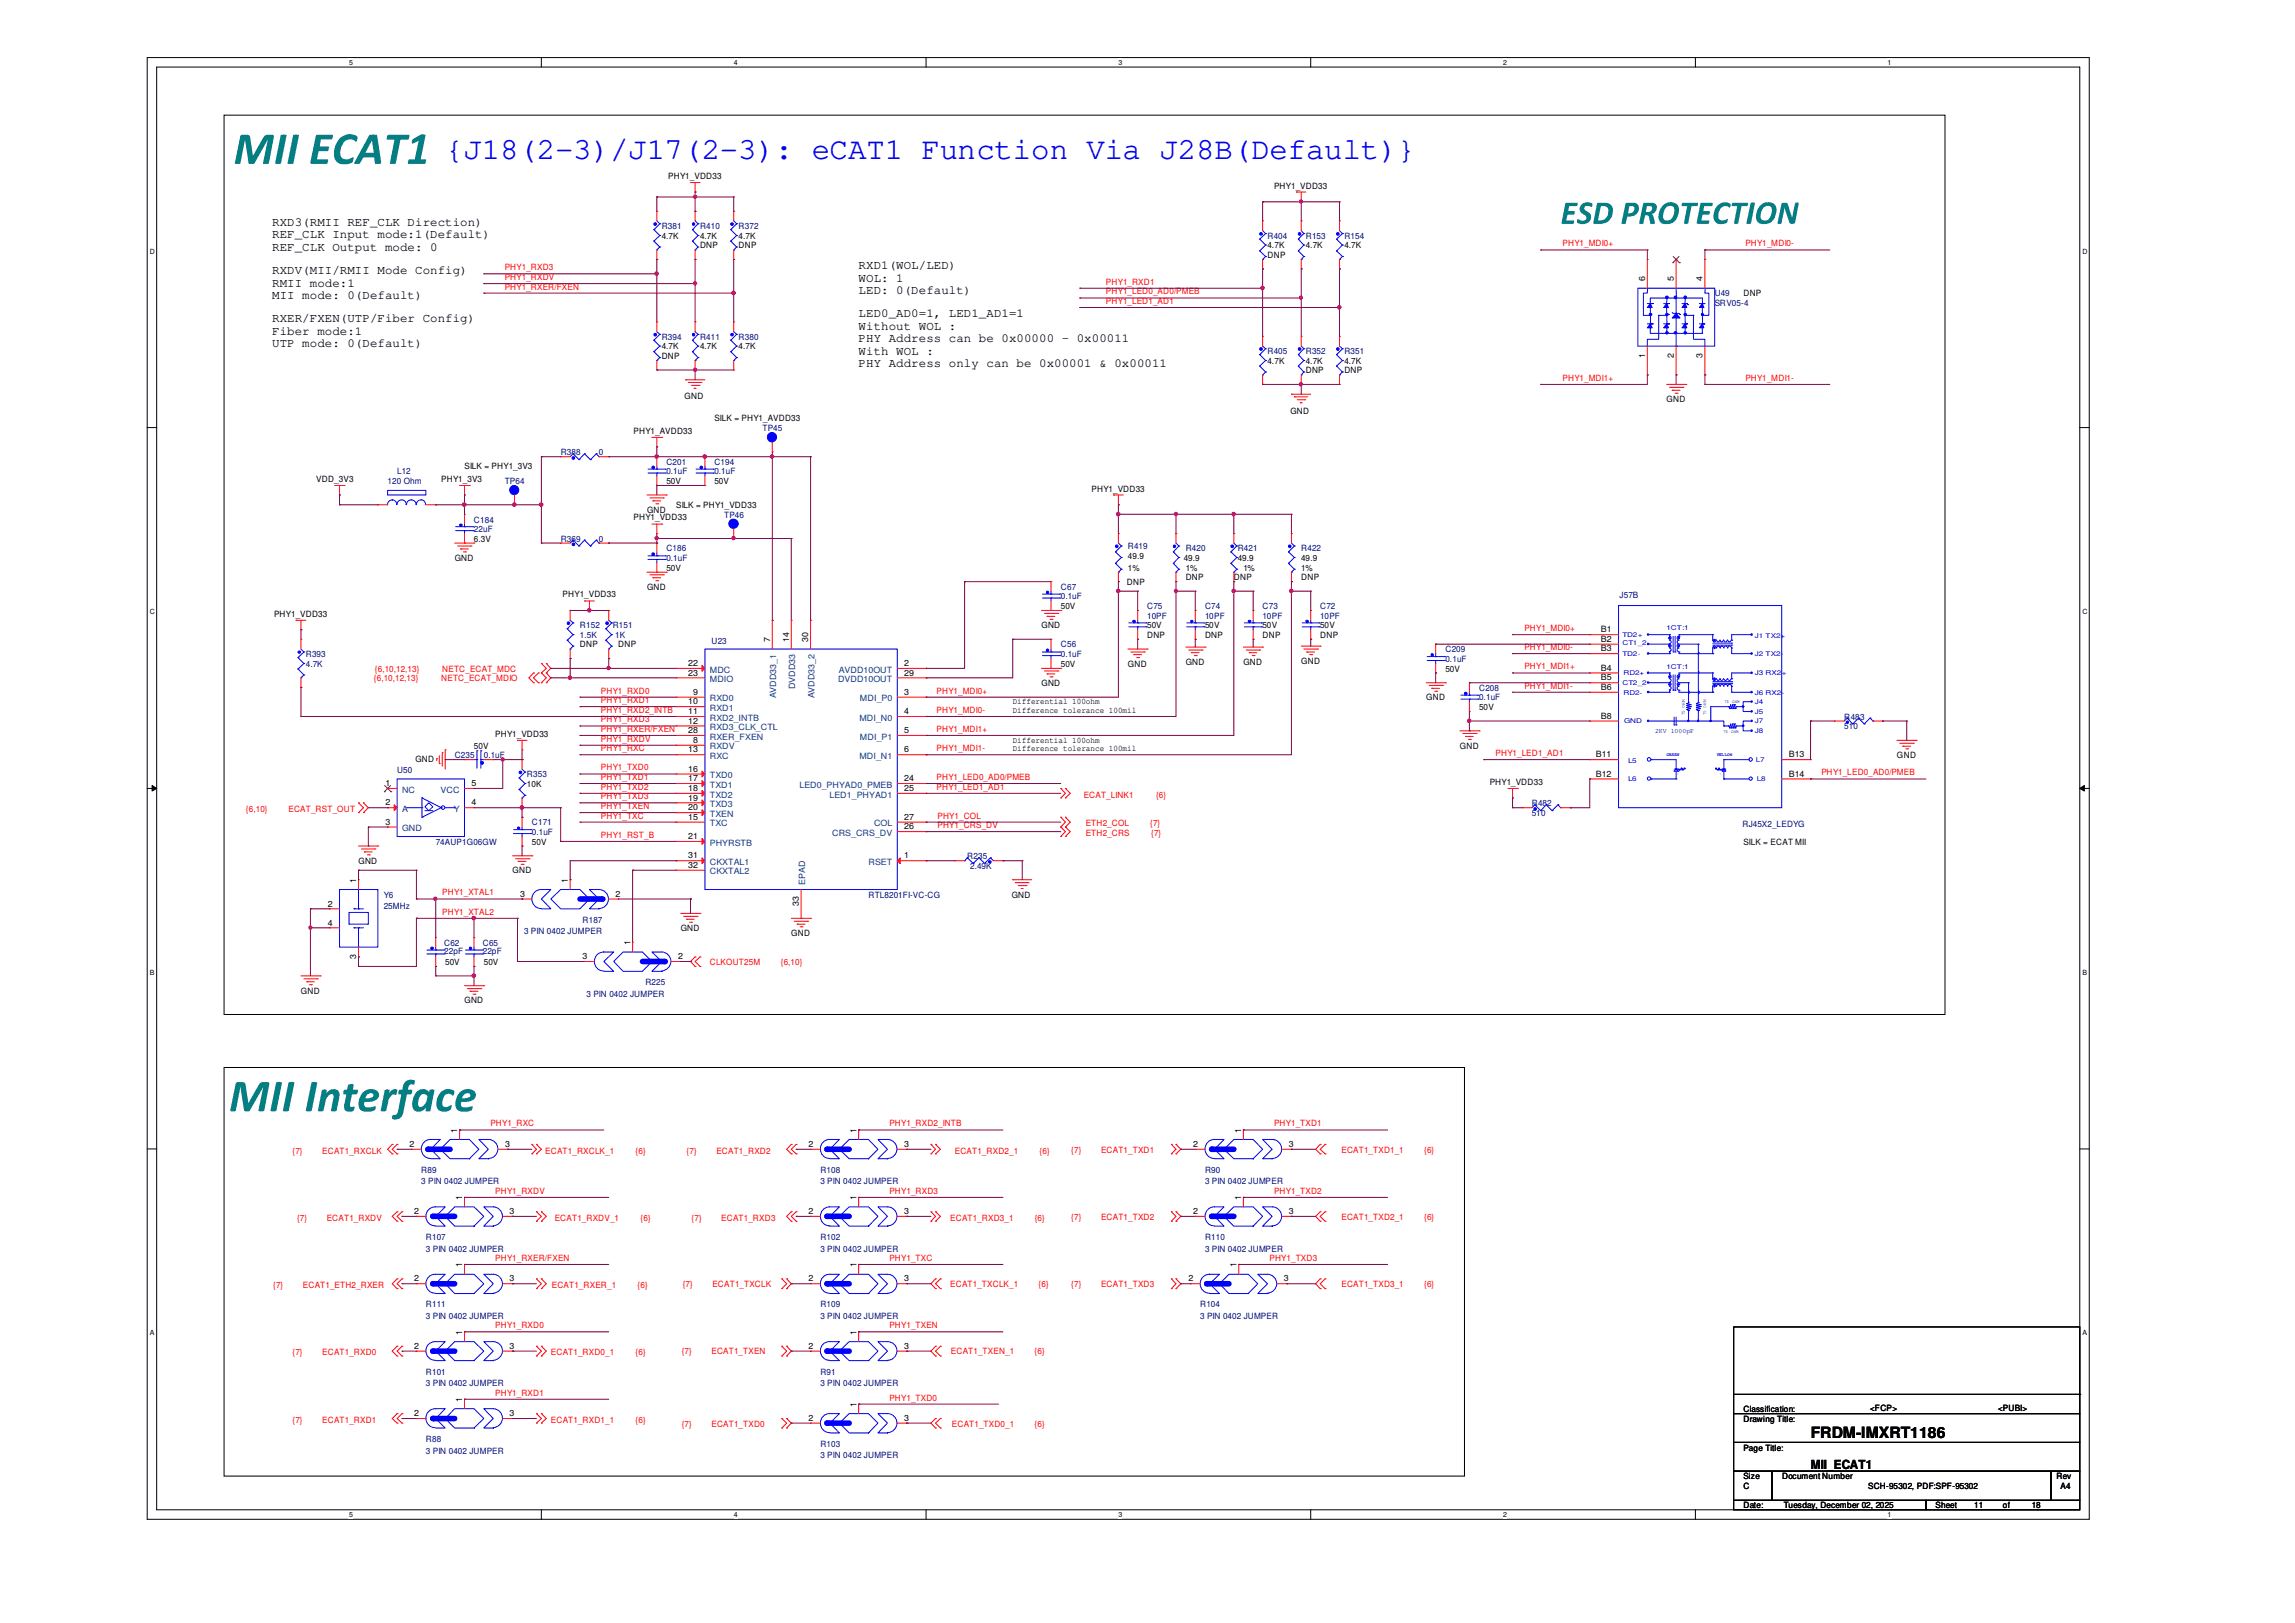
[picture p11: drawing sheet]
<svg xmlns="http://www.w3.org/2000/svg" width="297mm" height="210mm" viewBox="0 0 297 210" stroke-linecap="round" stroke-linejoin="round" font-family="sans-serif">
<defs><g id="words">
<text font-size="4" fill="#00f" x="57.6" y="20.6">{J18(2-3)/J17(2-3): eCAT1 Function Via J28B(Default)}</text>
<text font-size="2" x="234.4" y="186">FRDM-IMXRT1186</text>
<g font-size="1.6">
<text x="35.2" y="29.3">RXD3(RMII REF_CLK Direction)</text>
<text x="35.2" y="30.9">REF_CLK Input mode:1(Default)</text>
<text x="35.2" y="32.5">REF_CLK Output mode: 0</text>
<text x="35.2" y="35.5">RXDV(MII/RMII Mode Config)</text>
<text x="111.1" y="34.8">RXD1(WOL/LED)</text>
<text x="35.2" y="37.1">RMII mode:1</text>
<text x="35.2" y="38.7">MII mode: 0(Default)</text>
<text x="35.2" y="41.7">RXER/FXEN(UTP/Fiber Config)</text>
<text x="111.1" y="36.4">WOL: 1</text>
<text x="111.1" y="38.1">LED: 0(Default)</text>
<text x="111.1" y="41.1">LED0_AD0=1, LED1_AD1=1</text>
<text x="35.2" y="43.3">Fiber mode:1</text>
<text x="35.2" y="44.9">UTP mode: 0(Default)</text>
<text x="111.1" y="42.7">Without WOL :</text>
<text x="111.1" y="44.3">PHY Address can be 0x00000 - 0x00011</text>
<text x="111.1" y="45.9">With WOL :</text>
<text x="111.1" y="47.5">PHY Address only can be 0x00001 &amp; 0x00011</text>
<text x="234.4" y="190">MII_ECAT1</text>
</g>
<g font-size="1.1">
<text x="86.5" y="23.2">PHY1_VDD33</text>
<text x="164.9" y="24.4">PHY1_VDD33</text>
<text x="85.6" y="30.9">4.7K</text>
<text x="90.6" y="30.9">4.7K</text>
<text x="90.6" y="32.1">DNP</text>
<text x="95.6" y="30.9">4.7K</text>
<text x="95.6" y="32.1">DNP</text>
<text x="164" y="32.1">4.7K</text>
<text x="164" y="33.4">DNP</text>
<text x="169" y="32.1">4.7K</text>
<text x="174" y="32.1">4.7K</text>
<text x="212.9" y="36.4" transform="rotate(-90 212.9 36.4)">6</text>
<text x="216.6" y="36.4" transform="rotate(-90 216.6 36.4)">5</text>
<text x="220.3" y="36.4" transform="rotate(-90 220.3 36.4)">4</text>
<text x="225.6" y="38.4">DNP</text>
<text x="85.6" y="45.2">4.7K</text>
<text x="85.6" y="46.4">DNP</text>
<text x="90.6" y="45.2">4.7K</text>
<text x="95.6" y="45.2">4.7K</text>
<text x="164" y="47.1">4.7K</text>
<text x="169" y="47.1">4.7K</text>
<text x="174" y="47.1">4.7K</text>
<text x="212.9" y="46.3" transform="rotate(-90 212.9 46.3)">1</text>
<text x="216.6" y="46.3" transform="rotate(-90 216.6 46.3)">2</text>
<text x="220.3" y="46.3" transform="rotate(-90 220.3 46.3)">3</text>
<text x="88.6" y="51.7">GND</text>
<text x="167" y="53.6">GND</text>
<text x="169" y="48.3">DNP</text>
<text x="174" y="48.3">DNP</text>
<text x="215.7" y="52.1">GND</text>
<text x="82" y="56.2">PHY1_AVDD33</text>
<text x="92.5" y="54.5">SILK = PHY1_AVDD33</text>
<text x="40.9" y="62.4">VDD_3V3</text>
<text x="57.1" y="62.4">PHY1_3V3</text>
<text x="60.1" y="60.7">SILK = PHY1_3V3</text>
<text x="86.2" y="62.7">50V</text>
<text x="87.5" y="65.7">SILK = PHY1_VDD33</text>
<text x="92.5" y="62.7">50V</text>
<text x="141.3" y="63.6">PHY1_VDD33</text>
<text x="61.3" y="70.1">6.3V</text>
<text x="82" y="67.4">PHY1_VDD33</text>
<text x="83.7" y="66.4">GND</text>
<text x="58.8" y="72.6">GND</text>
<text x="72.8" y="77.3">PHY1_VDD33</text>
<text x="83.7" y="76.3">GND</text>
<text x="86.2" y="73.8">50V</text>
<text x="145.8" y="75.7">DNP</text>
<text x="146" y="72.3">49.9</text>
<text x="146" y="73.8">1%</text>
<text x="153.2" y="72.6">49.9</text>
<text x="153.5" y="75.1">DNP</text>
<text x="153.5" y="73.8">1%</text>
<text x="159.7" y="75.1">DNP</text>
<text x="160.2" y="72.6">49.9</text>
<text x="160.9" y="73.8">1%</text>
<text x="168.4" y="72.6">49.9</text>
<text x="168.4" y="75.1">DNP</text>
<text x="168.4" y="73.8">1%</text>
<text x="35.5" y="79.8">PHY1_VDD33</text>
<text x="75.1" y="83.8">DNP</text>
<text x="80" y="83.8">DNP</text>
<text x="99.7" y="83.1" transform="rotate(-90 99.7 83.1)">7</text>
<text x="102.1" y="83.1" transform="rotate(-90 102.1 83.1)">14</text>
<text x="104.6" y="83.1" transform="rotate(-90 104.6 83.1)">30</text>
<text x="134.8" y="81.3">GND</text>
<text x="137.3" y="78.8">50V</text>
<text x="148.5" y="82.5">DNP</text>
<text x="148.5" y="81.3">50V</text>
<text x="156" y="82.5">DNP</text>
<text x="156" y="81.3">50V</text>
<text x="163.4" y="82.5">DNP</text>
<text x="163.4" y="81.3">50V</text>
<text x="170.9" y="82.5">DNP</text>
<text x="170.9" y="81.3">50V</text>
<text x="207.2" y="81.8">B1</text>
<text x="207.2" y="83.1">B2</text>
<text x="89.1" y="87.4">23</text>
<text x="89.1" y="86.2">22</text>
<text x="89.7" y="89.9">9</text>
<text x="117" y="86.2">2</text>
<text x="117" y="87.4">29</text>
<text x="117" y="89.9">3</text>
<text x="134.8" y="88.8">GND</text>
<text x="137.3" y="86.3">50V</text>
<text x="146" y="86.3">GND</text>
<text x="153.5" y="86">GND</text>
<text x="160.9" y="86">GND</text>
<text x="168.4" y="85.9">GND</text>
<text x="187.1" y="86.9">50V</text>
<text x="207.2" y="84.3">B3</text>
<text x="207.2" y="86.8">B4</text>
<text x="207.2" y="88.1">B5</text>
<text x="207.2" y="89.3">B6</text>
<text x="64.1" y="95.4">PHY1_VDD33</text>
<text x="89.1" y="94.9">28</text>
<text x="89.1" y="91.1">10</text>
<text x="89.1" y="92.4">11</text>
<text x="89.1" y="93.6">12</text>
<text x="117" y="92.4">4</text>
<text x="117" y="94.9">5</text>
<text x="131.1" y="91.1">Differential 100ohm</text>
<text x="131.1" y="92.2">Difference tolerance 100mil</text>
<text x="184.6" y="90.6">GND</text>
<text x="191.4" y="91.9">50V</text>
<text x="207.2" y="93">B8</text>
<text x="49.9" y="101.7">1</text>
<text x="53.8" y="98.6">GND</text>
<text x="61" y="101.7">5</text>
<text x="61.3" y="96.9">50V</text>
<text x="68.2" y="101.9">10K</text>
<text x="89.1" y="97.4">13</text>
<text x="89.1" y="99.9">16</text>
<text x="89.1" y="101.1">17</text>
<text x="89.7" y="96.1">8</text>
<text x="117" y="101.1">24</text>
<text x="117" y="97.4">6</text>
<text x="131.1" y="96.1">Differential 100ohm</text>
<text x="131.1" y="97.2">Difference tolerance 100mil</text>
<text x="188.9" y="96.9">GND</text>
<text x="192.8" y="101.6">PHY1_VDD33</text>
<text x="206.5" y="98">B11</text>
<text x="206.5" y="100.5">B12</text>
<text x="231.5" y="98">B13</text>
<text x="231.5" y="100.5">B14</text>
<text x="245.5" y="98.1">GND</text>
<text x="49.9" y="104.2">2</text>
<text x="49.9" y="106.7">3</text>
<text x="61" y="104.2">4</text>
<text x="89.1" y="103.6">19</text>
<text x="89.1" y="104.9">20</text>
<text x="89.1" y="106.1">15</text>
<text x="89.1" y="102.4">18</text>
<text x="117" y="102.4">25</text>
<text x="117" y="107.3">26</text>
<text x="117" y="106.1">27</text>
<text x="46.4" y="111.8">GND</text>
<text x="66.3" y="113">GND</text>
<text x="68.8" y="109.3">50V</text>
<text x="89.1" y="108.6">21</text>
<text x="89.1" y="111.1">31</text>
<text x="89.1" y="112.3">32</text>
<text x="117" y="111.1">1</text>
<text x="225.6" y="109.3">SILK = ECAT MII</text>
<text x="42.4" y="119.8">4</text>
<text x="42.4" y="117.3">2</text>
<text x="46.1" y="114.2" transform="rotate(-90 46.1 114.2)">1</text>
<text x="67.3" y="116">3</text>
<text x="73.5" y="114.2" transform="rotate(-90 73.5 114.2)">1</text>
<text x="79.7" y="116">2</text>
<text x="103.4" y="117.3" transform="rotate(-90 103.4 117.3)">33</text>
<text x="130.9" y="116.2">GND</text>
<text x="46.1" y="124.1" transform="rotate(-90 46.1 124.1)">3</text>
<text x="57.6" y="124.9">50V</text>
<text x="62.6" y="124.9">50V</text>
<text x="75.4" y="124.1">3</text>
<text x="81.6" y="122.3" transform="rotate(-90 81.6 122.3)">1</text>
<text x="87.8" y="124.1">2</text>
<text x="88.1" y="120.5">GND</text>
<text x="102.4" y="121.1">GND</text>
<text x="38.9" y="128.6">GND</text>
<text x="60.1" y="129.8">GND</text>
<text x="53" y="148.4">2</text>
<text x="59.2" y="146.6" transform="rotate(-90 59.2 146.6)">1</text>
<text x="65.4" y="148.4">3</text>
<text x="104.6" y="148.4">2</text>
<text x="110.8" y="146.6" transform="rotate(-90 110.8 146.6)">1</text>
<text x="117" y="148.4">3</text>
<text x="154.4" y="148.4">2</text>
<text x="160.6" y="146.6" transform="rotate(-90 160.6 146.6)">1</text>
<text x="166.8" y="148.4">3</text>
<text x="59.8" y="155.3" transform="rotate(-90 59.8 155.3)">1</text>
<text x="110.8" y="155.3" transform="rotate(-90 110.8 155.3)">1</text>
<text x="160.6" y="155.3" transform="rotate(-90 160.6 155.3)">1</text>
<text x="53.6" y="157.1">2</text>
<text x="66" y="157.1">3</text>
<text x="104.6" y="157.1">2</text>
<text x="117" y="157.1">3</text>
<text x="154.4" y="157.1">2</text>
<text x="166.8" y="157.1">3</text>
<text x="53.6" y="165.8">2</text>
<text x="59.8" y="164" transform="rotate(-90 59.8 164)">1</text>
<text x="66" y="165.8">3</text>
<text x="104.6" y="165.8">2</text>
<text x="110.8" y="164" transform="rotate(-90 110.8 164)">1</text>
<text x="117" y="165.8">3</text>
<text x="153.8" y="165.8">2</text>
<text x="160" y="164" transform="rotate(-90 160 164)">1</text>
<text x="166.2" y="165.8">3</text>
<text x="59.8" y="172.7" transform="rotate(-90 59.8 172.7)">1</text>
<text x="110.8" y="172.7" transform="rotate(-90 110.8 172.7)">1</text>
<text x="53.6" y="174.5">2</text>
<text x="66" y="174.5">3</text>
<text x="104.6" y="174.5">2</text>
<text x="117" y="174.5">3</text>
<text x="53.6" y="183.3">2</text>
<text x="59.8" y="181.4" transform="rotate(-90 59.8 181.4)">1</text>
<text x="66" y="183.3">3</text>
<text x="104.6" y="183.9">2</text>
<text x="110.8" y="182" transform="rotate(-90 110.8 182)">1</text>
<text x="117" y="183.9">3</text>
<text x="225.6" y="184">Drawing Title:</text>
<text x="225.6" y="182.8">Classification:</text>
<text x="242" y="182.6">&lt;FCP&gt;</text>
<text x="258.6" y="182.6">&lt;PUBI&gt;</text>
<text x="225.6" y="191.4">Size</text>
<text x="225.6" y="187.7">Page Title:</text>
<text x="230.6" y="191.4">Document Number</text>
<text x="266.2" y="191.4">Rev</text>
<text x="225.6" y="195.2">Date:</text>
<text x="225.6" y="192.7">C</text>
<text x="230.8" y="195.2">Tuesday, December 02, 2025</text>
<text x="241.8" y="192.7">SCH-95302, PDF:SPF-95302</text>
<text x="250.5" y="195.2">Sheet</text>
<text x="255.5" y="195.2">11</text>
<text x="259.2" y="195.2">of</text>
<text x="263" y="195.2">18</text>
<text x="266.7" y="192.7">A4</text>
</g>
<g font-size="1.1" fill="#000080">
<text x="85.6" y="29.6">R381</text>
<text x="90.6" y="29.6">R410</text>
<text x="95.6" y="29.6">R372</text>
<text x="164" y="30.9">R404</text>
<text x="169" y="30.9">R153</text>
<text x="174" y="30.9">R154</text>
<text x="221.9" y="38.4">U49</text>
<text x="221.9" y="39.6">SRV05-4</text>
<text x="85.6" y="44">R394</text>
<text x="90.6" y="44">R411</text>
<text x="95.6" y="44">R380</text>
<text x="164" y="45.8">R405</text>
<text x="169" y="45.8">R352</text>
<text x="174" y="45.8">R351</text>
<text x="72.6" y="58.9">R388</text>
<text x="77.5" y="58.9">0</text>
<text x="98.7" y="55.8">TP45</text>
<text x="50.2" y="62.7">120 Ohm</text>
<text x="51.4" y="61.4">L12</text>
<text x="65.3" y="62.7">TP64</text>
<text x="86.2" y="60.2">C201</text>
<text x="86.2" y="61.4">0.1uF</text>
<text x="92.5" y="60.2">C194</text>
<text x="92.5" y="61.4">0.1uF</text>
<text x="61.3" y="67.7">C184</text>
<text x="61.3" y="68.9">22uF</text>
<text x="72.6" y="70.1">R369</text>
<text x="77.5" y="70.1">0</text>
<text x="86.2" y="71.3">C186</text>
<text x="93.7" y="67">TP46</text>
<text x="146" y="71.1">R419</text>
<text x="153.5" y="71.3">R420</text>
<text x="160.2" y="71.3">R421</text>
<text x="168.4" y="71.3">R422</text>
<text x="86.2" y="72.6">0.1uF</text>
<text x="137.3" y="76.3">C67</text>
<text x="137.3" y="77.6">0.1uF</text>
<text x="209.6" y="77.4">J57B</text>
<text x="75.1" y="81.3">R152</text>
<text x="75.1" y="82.5">1.5K</text>
<text x="79.3" y="81.3">R151</text>
<text x="79.6" y="82.5">1K</text>
<text x="92.1" y="83.3">U23</text>
<text x="137.3" y="83.8">C56</text>
<text x="148.5" y="78.8">C75</text>
<text x="148.5" y="80.1">10PF</text>
<text x="156" y="78.8">C74</text>
<text x="156" y="80.1">10PF</text>
<text x="163.4" y="78.8">C73</text>
<text x="163.4" y="80.1">10PF</text>
<text x="170.9" y="78.8">C72</text>
<text x="170.9" y="80.1">10PF</text>
<text x="39.6" y="85">R393</text>
<text x="39.6" y="86.3">4.7K</text>
<text x="137.3" y="85">0.1uF</text>
<text x="187.1" y="84.4">C209</text>
<text x="187.1" y="85.6">0.1uF</text>
<text x="191.4" y="89.4">C208</text>
<text x="191.4" y="90.6">0.1uF</text>
<text x="238.7" y="93.1">R483</text>
<text x="238.7" y="94.4">510</text>
<text x="51.4" y="100">U50</text>
<text x="58.8" y="98.1">C235</text>
<text x="62.6" y="98.1">0.1uF</text>
<text x="68.2" y="100.6">R353</text>
<text x="68.8" y="106.8">C171</text>
<text x="198.2" y="104.3">R482</text>
<text x="198.2" y="105.6">510</text>
<text x="225.5" y="107.1">RJ45X2_LEDYG</text>
<text x="56.4" y="109.3">74AUP1G06GW</text>
<text x="68.8" y="108.1">0.1uF</text>
<text x="125.2" y="111.2">R235</text>
<text x="125.6" y="112.4">2.49K</text>
<text x="49.7" y="116.2">Y6</text>
<text x="49.7" y="117.6">25MHz</text>
<text x="75.4" y="119.4">R187</text>
<text x="112.4" y="116.2">RTL8201FI-VC-CG</text>
<text x="57.5" y="122.4">C62</text>
<text x="57.5" y="123.5">22pF</text>
<text x="62.5" y="122.4">C65</text>
<text x="62.5" y="123.5">22pF</text>
<text x="67.8" y="120.9">3 PIN 0402 JUMPER</text>
<text x="75.9" y="129">3 PIN 0402 JUMPER</text>
<text x="83.5" y="127.5">R225</text>
<text x="54.5" y="151.8">R89</text>
<text x="54.5" y="153.2">3 PIN 0402 JUMPER</text>
<text x="106.2" y="151.8">R108</text>
<text x="106.2" y="153.2">3 PIN 0402 JUMPER</text>
<text x="156" y="151.8">R90</text>
<text x="156" y="153.2">3 PIN 0402 JUMPER</text>
<text x="55.1" y="160.4">R107</text>
<text x="55.1" y="162">3 PIN 0402 JUMPER</text>
<text x="106.2" y="160.4">R102</text>
<text x="106.2" y="162">3 PIN 0402 JUMPER</text>
<text x="156" y="160.4">R110</text>
<text x="156" y="162">3 PIN 0402 JUMPER</text>
<text x="55.1" y="169.2">R111</text>
<text x="55.1" y="170.6">3 PIN 0402 JUMPER</text>
<text x="106.2" y="169.2">R109</text>
<text x="106.2" y="170.6">3 PIN 0402 JUMPER</text>
<text x="155.3" y="169.2">R104</text>
<text x="155.3" y="170.6">3 PIN 0402 JUMPER</text>
<text x="55.1" y="177.9">R101</text>
<text x="55.1" y="179.4">3 PIN 0402 JUMPER</text>
<text x="106.2" y="177.9">R91</text>
<text x="106.2" y="179.4">3 PIN 0402 JUMPER</text>
<text x="55.1" y="186.6">R88</text>
<text x="55.1" y="188.1">3 PIN 0402 JUMPER</text>
<text x="106.2" y="187.2">R103</text>
<text x="106.2" y="188.7">3 PIN 0402 JUMPER</text>
</g>
<g font-size="1.1" fill="#f00">
<text x="65.3" y="35">PHY1_RXD3</text>
<text x="202.2" y="31.9">PHY1_MDI0+</text>
<text x="225.9" y="31.9">PHY1_MDI0-</text>
<text x="65.3" y="36.2">PHY1_RXDV</text>
<text x="65.3" y="37.5">PHY1_RXER/FXEN</text>
<text x="143.1" y="38.1">PHY1_LED0_AD0/PMEB</text>
<text x="143.1" y="39.3">PHY1_LED1_AD1</text>
<text x="143.1" y="36.8">PHY1_RXD1</text>
<text x="202.2" y="49.3">PHY1_MDI1+</text>
<text x="225.9" y="49.3">PHY1_MDI1-</text>
<text x="197.3" y="81.7">PHY1_MDI0+</text>
<text x="48.4" y="88.1">{6,10,12,13}</text>
<text x="48.5" y="86.9">{6,10,12,13}</text>
<text x="57.1" y="88.1">NETC_ECAT_MDIO</text>
<text x="57.2" y="86.9">NETC_ECAT_MDC</text>
<text x="77.8" y="89.7">PHY1_RXD0</text>
<text x="121.2" y="89.7">PHY1_MDI0+</text>
<text x="197.3" y="84.1">PHY1_MDI0-</text>
<text x="197.3" y="86.6">PHY1_MDI1+</text>
<text x="197.3" y="89.1">PHY1_MDI1-</text>
<text x="77.8" y="96">PHY1_RXDV</text>
<text x="77.8" y="91">PHY1_RXD1</text>
<text x="77.8" y="93.5">PHY1_RXD3</text>
<text x="77.8" y="94.7">PHY1_RXER/FXEN</text>
<text x="77.8" y="92.2">PHY1_RXD2_INTB</text>
<text x="121.2" y="92.2">PHY1_MDI0-</text>
<text x="121.2" y="94.7">PHY1_MDI1+</text>
<text x="77.8" y="99.7">PHY1_TXD0</text>
<text x="77.8" y="100.9">PHY1_TXD1</text>
<text x="77.8" y="97.2">PHY1_RXC</text>
<text x="121.2" y="97.2">PHY1_MDI1-</text>
<text x="121.2" y="100.9">PHY1_LED0_AD0/PMEB</text>
<text x="193.6" y="97.8">PHY1_LED1_AD1</text>
<text x="235.7" y="100.3">PHY1_LED0_AD0/PMEB</text>
<text x="31.8" y="105.1">{6,10}</text>
<text x="37.3" y="105.1">ECAT_RST_OUT</text>
<text x="77.8" y="104.7">PHY1_TXEN</text>
<text x="77.8" y="105.9">PHY1_TXC</text>
<text x="77.8" y="102.2">PHY1_TXD2</text>
<text x="77.8" y="103.4">PHY1_TXD3</text>
<text x="121.2" y="102.2">PHY1_LED1_AD1</text>
<text x="121.3" y="107.1">PHY1_CRS_DV</text>
<text x="121.3" y="105.9">PHY1_COL</text>
<text x="140.3" y="103.2">ECAT_LINK1</text>
<text x="140.5" y="106.9">ETH2_COL</text>
<text x="148.9" y="106.9">{7}</text>
<text x="149.6" y="103.2">{6}</text>
<text x="77.8" y="108.4">PHY1_RST_B</text>
<text x="140.5" y="108.2">ETH2_CRS</text>
<text x="149" y="108.2">{7}</text>
<text x="57.2" y="118.4">PHY1_XTAL2</text>
<text x="57.2" y="115.9">PHY1_XTAL1</text>
<text x="91.9" y="124.9">CLKOUT25M</text>
<text x="101.1" y="124.9">{6,10}</text>
<text x="37.8" y="149.3">{7}</text>
<text x="41.7" y="149.3">ECAT1_RXCLK</text>
<text x="63.5" y="145.8">PHY1_RXC</text>
<text x="70.6" y="149.3">ECAT1_RXCLK_1</text>
<text x="82.3" y="149.3">{6}</text>
<text x="88.9" y="149.3">{7}</text>
<text x="92.7" y="149.3">ECAT1_RXD2</text>
<text x="115.1" y="145.8">PHY1_RXD2_INTB</text>
<text x="123.6" y="149.3">ECAT1_RXD2_1</text>
<text x="134.5" y="149.3">{6}</text>
<text x="138.6" y="149.1">{7}</text>
<text x="142.5" y="149.1">ECAT1_TXD1</text>
<text x="164.9" y="145.8">PHY1_TXD1</text>
<text x="173.6" y="149.1">ECAT1_TXD1_1</text>
<text x="184.3" y="149.1">{6}</text>
<text x="64.1" y="154.5">PHY1_RXDV</text>
<text x="115.1" y="154.5">PHY1_RXD3</text>
<text x="164.9" y="154.5">PHY1_TXD2</text>
<text x="38.4" y="158">{7}</text>
<text x="42.3" y="158">ECAT1_RXDV</text>
<text x="71.8" y="158">ECAT1_RXDV_1</text>
<text x="82.9" y="158">{6}</text>
<text x="89.5" y="158">{7}</text>
<text x="93.3" y="158">ECAT1_RXD3</text>
<text x="123" y="158">ECAT1_RXD3_1</text>
<text x="133.9" y="158">{6}</text>
<text x="138.6" y="157.9">{7}</text>
<text x="142.5" y="157.9">ECAT1_TXD2</text>
<text x="173.6" y="157.9">ECAT1_TXD2_1</text>
<text x="184.3" y="157.9">{6}</text>
<text x="35.4" y="166.7">{7}</text>
<text x="39.2" y="166.7">ECAT1_ETH2_RXER</text>
<text x="64.1" y="163.2">PHY1_RXER/FXEN</text>
<text x="71.4" y="166.7">ECAT1_RXER_1</text>
<text x="82.5" y="166.7">{6}</text>
<text x="88.4" y="166.5">{7}</text>
<text x="92.2" y="166.5">ECAT1_TXCLK</text>
<text x="115.1" y="163.2">PHY1_TXC</text>
<text x="123" y="166.5">ECAT1_TXCLK_1</text>
<text x="134.4" y="166.5">{6}</text>
<text x="138.6" y="166.5">{7}</text>
<text x="142.5" y="166.5">ECAT1_TXD3</text>
<text x="164.3" y="163.2">PHY1_TXD3</text>
<text x="173.6" y="166.5">ECAT1_TXD3_1</text>
<text x="184.3" y="166.5">{6}</text>
<text x="64.1" y="171.9">PHY1_RXD0</text>
<text x="115.1" y="171.9">PHY1_TXEN</text>
<text x="37.8" y="175.4">{7}</text>
<text x="41.7" y="175.4">ECAT1_RXD0</text>
<text x="71.3" y="175.4">ECAT1_RXD0_1</text>
<text x="82.3" y="175.4">{6}</text>
<text x="88.2" y="175.3">{7}</text>
<text x="92.1" y="175.3">ECAT1_TXEN</text>
<text x="123.1" y="175.3">ECAT1_TXEN_1</text>
<text x="133.9" y="175.3">{6}</text>
<text x="37.8" y="184.1">{7}</text>
<text x="41.7" y="184.1">ECAT1_RXD1</text>
<text x="64.1" y="180.6">PHY1_RXD1</text>
<text x="71.3" y="184.1">ECAT1_RXD1_1</text>
<text x="82.3" y="184.1">{6}</text>
<text x="88.2" y="184.6">{7}</text>
<text x="92.1" y="184.6">ECAT1_TXD0</text>
<text x="115.1" y="181.2">PHY1_TXD0</text>
<text x="123.2" y="184.6">ECAT1_TXD0_1</text>
<text x="133.9" y="184.6">{6}</text>
</g>
<g font-size="1.1" fill="#004080">
<text x="91.9" y="88.3">MDIO</text>
<text x="91.9" y="87">MDC</text>
<text x="102.9" y="89.2" transform="rotate(-90 102.9 89.2)">DVDD33</text>
<text x="108.5" y="88.3">DVDD10OUT</text>
<text x="108.5" y="87">AVDD10OUT</text>
<text x="91.9" y="95.7">RXER_FXEN</text>
<text x="91.9" y="90.8">RXD0</text>
<text x="91.9" y="92">RXD1</text>
<text x="91.9" y="93.3">RXD2_INTB</text>
<text x="91.9" y="94.5">RXD3_CLK_CTL</text>
<text x="100.5" y="90.4" transform="rotate(-90 100.5 90.4)">AVDD33_1</text>
<text x="105.4" y="90.4" transform="rotate(-90 105.4 90.4)">AVDD33_2</text>
<text x="111.2" y="93.3">MDI_N0</text>
<text x="111.3" y="90.8">MDI_P0</text>
<text x="111.3" y="95.7">MDI_P1</text>
<text x="91.9" y="97">RXDV</text>
<text x="91.9" y="98.2">RXC</text>
<text x="91.9" y="100.7">TXD0</text>
<text x="91.9" y="101.9">TXD1</text>
<text x="103.5" y="101.9">LED0_PHYAD0_PMEB</text>
<text x="111.2" y="98.2">MDI_N1</text>
<text x="52" y="102.6">NC</text>
<text x="52" y="105.1">A</text>
<text x="52" y="107.6">GND</text>
<text x="57" y="102.6">VCC</text>
<text x="58.7" y="105.1">Y</text>
<text x="91.9" y="104.4">TXD3</text>
<text x="91.9" y="105.7">TXEN</text>
<text x="91.9" y="106.9">TXC</text>
<text x="91.9" y="103.2">TXD2</text>
<text x="107.4" y="103.2">LED1_PHYAD1</text>
<text x="113.1" y="106.9">COL</text>
<text x="91.9" y="109.4">PHYRSTB</text>
<text x="91.9" y="111.9">CKXTAL1</text>
<text x="91.9" y="113.2">CKXTAL2</text>
<text x="107.7" y="108.2">CRS_CRS_DV</text>
<text x="112.4" y="111.9">RSET</text>
<text x="104.2" y="114.5" transform="rotate(-90 104.2 114.5)">EPAD</text>
</g>
<g font-size=".9">
<text x="45.2" y="8.4">5</text>
<text x="95" y="8.4">4</text>
<text x="144.7" y="8.4">3</text>
<text x="194.5" y="8.4">2</text>
<text x="244.3" y="8.4">1</text>
<text x="19.4" y="32.8">D</text>
<text x="269.5" y="32.8">D</text>
<text x="19.4" y="79.5">C</text>
<text x="269.5" y="79.5">C</text>
<text x="19.4" y="126.2">B</text>
<text x="269.5" y="126.2">B</text>
<text x="19.4" y="172.8">A</text>
<text x="269.5" y="172.8">A</text>
<text x="45.2" y="196.3">5</text>
<text x="95" y="196.3">4</text>
<text x="144.7" y="196.3">3</text>
<text x="194.5" y="196.3">2</text>
<text x="244.3" y="196.3">1</text>
</g>
<g font-size=".8" fill="#00f">
<text x="210" y="82.4">TD2+</text>
<text x="210" y="83.5">CT1_2</text>
<text x="215.7" y="81.5">1CT:1</text>
<text x="227.1" y="82.6">J1 TX2+</text>
<text x="210" y="84.9">TD2-</text>
<text x="210" y="88.6">CT2_2</text>
<text x="210.1" y="87.4">RD2+</text>
<text x="210.1" y="89.9">RD2-</text>
<text x="215.7" y="86.5">1CT:1</text>
<text x="227.1" y="84.9">J2 TX2-</text>
<text x="227.1" y="87.4">J3 RX2+</text>
<text x="227.1" y="89.9">J6 RX2-</text>
<text x="210.2" y="93.6">GND</text>
<text x="214.2" y="94.9">2KV 1000pF</text>
<text x="227.1" y="91.1">J4</text>
<text x="227.1" y="92.4">J5</text>
<text x="227.1" y="93.6">J7</text>
<text x="227.1" y="94.9">J8</text>
<text x="210.7" y="98.7">L5</text>
<text x="210.7" y="101.1">L6</text>
<text x="227.2" y="98.6">L7</text>
<text x="227.4" y="101.1">L8</text>
</g>
<g font-size=".6" fill="#00f">
<text x="218.1" y="92.6" transform="rotate(-90 218.1 92.6)">75 OHM</text>
<text x="220.8" y="92.6" transform="rotate(-90 220.8 92.6)">75 OHM</text>
<text x="223" y="94.9">75 OHM</text>
<text x="223.1" y="91">75 OHM</text>
<text x="215.7" y="97.8">GREEN</text>
<text x="222.2" y="97.8">YELLOW</text>
</g>
<g font-size=".5" fill="#00f">
<text x="217" y="100.2">+</text>
<text x="222.6" y="100.2">+</text>
</g>
</g></defs>
<path d="M19 7.5h251.4v189.1h-251.4zM20.3 8.7h248.9v186.7h-248.9z" fill="none" stroke="#000" stroke-width=".13"/>
<g fill="#fff">
<path d="M45.1 7.6h.6v1h-.6z"/>
<path d="M45.1 195.5h.6v1h-.6z"/>
</g>
<path d="M70.1 7.5v1.2M70.1 195.4v1.2" fill="none" stroke="#000" stroke-width=".13"/>
<g fill="#fff">
<path d="M95 7.6h.5v1h-.5z"/>
<path d="M95 195.5h.5v1h-.5z"/>
</g>
<path d="M119.8 7.5v1.2M119.8 195.4v1.2" fill="none" stroke="#000" stroke-width=".13"/>
<g fill="#fff">
<path d="M144.7 7.6h.5v1h-.5z"/>
<path d="M144.7 195.5h.5v1h-.5z"/>
</g>
<path d="M169.6 7.5v1.2M169.6 195.4v1.2" fill="none" stroke="#000" stroke-width=".13"/>
<g fill="#fff">
<path d="M194.5 7.6h.5v1h-.5z"/>
<path d="M194.5 195.5h.5v1h-.5z"/>
</g>
<path d="M219.4 7.5v1.2M219.4 195.4v1.2" fill="none" stroke="#000" stroke-width=".13"/>
<g fill="#fff">
<path d="M244.3 7.6h.5v1h-.5z"/>
<path d="M244.3 195.5h.5v1h-.5z"/>
<path d="M19.4 32h.6v1h-.6z"/>
<path d="M269.5 32h.6v1h-.6z"/>
<path d="M19.4 78.7h.6v1h-.6z"/>
<path d="M269.5 78.7h.6v1h-.6z"/>
</g>
<path d="M19 55.3h1.3M269.2 55.3h1.2" fill="none" stroke="#000" stroke-width=".13"/>
<g fill="#fff">
<path d="M19.4 125.3h.6v1.1h-.6z"/>
<path d="M269.5 125.3h.6v1.1h-.6z"/>
</g>
<path d="M19 102h1.3M19.7 101.6l.6 .4-.6 .4zM269.2 102l.5-.4v.8zM269.2 102h1.2" fill="none" stroke="#000" stroke-width=".13"/>
<path d="M19.7 101.6l.6 .4-.6 .4zM269.2 102l.5-.4v.8z" fill="#000"/>
<g fill="#fff">
<path d="M19.4 172h.5v1h-.5z"/>
<path d="M269.5 172h.5v1h-.5z"/>
</g>
<path d="M29 14.9h222.7v116.4h-222.7zM29 138.1h160.5v52.9h-160.5zM19 148.7h1.3M269.2 148.7h1.2" fill="none" stroke="#000" stroke-width=".13"/>
<g fill="#008080">
<path d="M202.6 26.2l1.6 .1-.1 .4h-1l-.2 .6h.9v.3l-.1 .2h-.8l-.2 .7h1l-.1 .5-1.5-.1z"/>
<path d="M204.7 26.4a1 1 0 0 1 1.4 0 .24 .24 0 0 1-.1 .4 .24 .24 0 0 1-.3-.2 .43 .43 0 0 0-.7 .4l.2 .3a.88 .88 0 0 1 .7 1 .88 .88 0 0 1-.9 .7h-.4a.39 .39 0 0 1-.5-.2 .39 .39 0 0 1 .1-.4 .6 .6 0 0 0 .7 .2 .6 .6 0 0 0 .4-.5l-.1-.2a.89 .89 0 0 1-.5-1.5z"/>
<path d="M217.7 26.3l2.1-.1-.1 .5h-.8l-.4 2.2-.1 .1-.5-.1 .5-2.2h-.8z"/>
<path d="M220.1 26.2l1.6 .1-.1 .4h-1l-.2 .6h.8l.1 .3-.2 .2h-.8l-.1 .7h1l-.1 .5-1.5-.1z"/>
<path d="M222.3 26.6a1.13 1.13 0 0 1 1.7-.1 .24 .24 0 0 1-.2 .3 .84 .84 0 0 0-.9 0 .84 .84 0 0 0-.5 .7 .77 .77 0 0 0 .3 1h.3l.5-.2a.33 .33 0 0 1-.1 .6h-.1a1.07 1.07 0 0 1-1.5-.7 2.2 2.2 0 0 1 .5-1.6z"/>
<path d="M224.2 26.3l2-.1-.1 .5h-.7l-.4 2.2-.1 .1-.5-.1 .4-2.2h-.7z"/>
<path d="M226.6 26.2h.4l.1 .1-.5 2.6-.1 .1h-.4z"/>
<path d="M230.6 26.3l.6-.1 .2 .2 .5 1.8 .4-2h.5l-.5 2.5-.1 .3h-.4a.28 .28 0 0 1-.3-.4l-.6-1.8-.4 2.1h-.5z"/>
<path d="M30.6 140.1l.1-.1h.6a.39 .39 0 0 1 .5 .5l.3 2.2 1.3-2.2a.59 .59 0 0 1 .7-.5h.5a.2 .2 0 0 1 .2 .1 .2 .2 0 0 1 0 .2l-.6 3.5h-.8l.7-3.2-1.8 3.1a.63 .63 0 0 1-.7 0l-.5-3.1-.6 3.1-.2 .1h-.5z"/>
<path d="M35.7 140.1l.5-.1 .3 .1-.7 3.6-.7 .1-.1-.1z"/>
<path d="M37.3 140.1l.5-.1 .3 .1-.7 3.6-.7 .1-.1-.1z"/>
<path d="M40.3 140.1l.5-.1 .3 .1-.8 3.6-.6 .1-.1-.1z"/>
<path d="M41.7 141.1l.2-.1h.3v.5a.99 .99 0 0 1 1.6-.2l.1 .2v.6l-.3 1.6-.2 .1h-.6l.3-1.6a.36 .36 0 0 0 0-.6 .36 .36 0 0 0-.5 .1l-.4 .6-.3 1.4-.2 .1h-.6z"/>
<path d="M45.1 140.3h.7l-.1 .7h.5a.49 .49 0 0 1-.1 .6h-.5l-.3 1.2a.33 .33 0 0 0 .1 .4 .33 .33 0 0 0 .4 0 .55 .55 0 0 1-.1 .6 .55 .55 0 0 1-.6 0 .7 .7 0 0 1-.6-.8l.3-1.4h-.3l-.1-.4 .2-.2h.3z"/>
<path d="M49.8 141h.6l-.1 .5a.81 .81 0 0 1 1.1-.5v.5l-.2 .2-.1-.1a.38 .38 0 0 0-.6 .3l-.2 .5-.3 1.3-.2 .1h-.5z"/>
<path d="M52.5 140a1.23 1.23 0 0 1 1.2-.2v.3a.24 .24 0 0 1-.1 .3 .24 .24 0 0 1-.3-.1 .52 .52 0 0 0-.5 .5v.2h.5v.3l-.1 .3h-.5l-.5 2.3a.96 .96 0 0 1-1.5 .8 .32 .32 0 0 1 .3-.4 .46 .46 0 0 0 .5-.5l.4-2.2h-.3a.49 .49 0 0 1 .1-.6h.4l.1-.7z"/>
<path d="M57.1 141.3a1.16 1.16 0 0 1 1.7 0 .29 .29 0 0 1-.3 .4 .7 .7 0 0 0-.8-.1 .7 .7 0 0 0-.4 .7v.1a.55 .55 0 0 0 0 .7 .55 .55 0 0 0 .7 .1l.4-.2a.62 .62 0 0 1-.7 .8 1.01 1.01 0 0 1-1-.2 1.01 1.01 0 0 1-.2-1.1 2.12 2.12 0 0 1 .6-1.2z"/>
<path d="M31.2 17.5l.1-.1h.6a.39 .39 0 0 1 .5 .5l.3 2.2 1.3-2.2a.59 .59 0 0 1 .7-.5h.5a.2 .2 0 0 1 .2 .1 .2 .2 0 0 1 0 .2l-.7 3.5h-.7l.7-3.2-1.8 3.1-.1 .1h-.5l-.1-.1-.5-3.1-.6 3.1-.7 .1z"/>
<path d="M36.3 17.5l.4-.1 .4 .1-.7 3.6-.8 .1z"/>
<path d="M37.9 17.5l.4-.1 .4 .1-.7 3.6-.7 .1z"/>
<path d="M40.9 17.5h2.2v.3l-.2 .2h-1.4l-.1 1h1.1a.52 .52 0 0 1-.1 .6h-1.2l-.2 1h1.4a.39 .39 0 0 1-.2 .6h-1.8a.18 .18 0 0 1-.2-.1 .18 .18 0 0 1 0-.1z"/>
<path d="M44 17.9a1.66 1.66 0 0 1 2.2-.2 .39 .39 0 0 1-.2 .6 1.07 1.07 0 0 0-1.8 .6 1.38 1.38 0 0 0 .1 1.6 1.79 1.79 0 0 0 1.4-.1 .72 .72 0 0 1-.7 .9 1.33 1.33 0 0 1-1.8-1.2 2.94 2.94 0 0 1 .8-2.2z"/>
<path d="M50.2 17.5v-.1h2.7a.57 .57 0 0 1-.1 .7h-1l-.6 3-.1 .1h-.6l.6-3.1h-1l-.1-.2z"/>
<path d="M53.4 18l1.1-.6h.6l-.7 3.2h.7a.49 .49 0 0 1-.2 .6h-2a.39 .39 0 0 1 .1-.6h.7l.5-2.4-.8 .4-.1-.1v-.2z"/>
<path d="M206.8 26.2h.7a1.05 1.05 0 0 1 1.1 .4 1.05 1.05 0 0 1 .1 1.2 1.52 1.52 0 0 1-1.7 1.2l-.8-.1zM207.2 26.7l-.4 1.8a1.11 1.11 0 0 0 1.2-.5 1.11 1.11 0 0 0-.1-1.2z"/>
<path d="M210.4 26.3l.8-.1a.74 .74 0 0 1 .8 .3 .74 .74 0 0 1 0 .9 1.3 1.3 0 0 1-1.4 .6l-.2 .9-.5 .1zM210.9 26.7l-.2 .9a.64 .64 0 0 0 .8-.4 .35 .35 0 0 0 0-.4 .35 .35 0 0 0-.4-.1z"/>
<path d="M212.7 26.2h.9a.71 .71 0 0 1 .8 .5 .71 .71 0 0 1-.3 .9l-.4 .1 .3 .3 .2 .9-.6 .1-.2-.7a.38 .38 0 0 0-.1-.4 .38 .38 0 0 0-.4 0l-.2 1-.5 .1zM213.1 26.7l-.1 .7a.6 .6 0 0 0 .8-.5 .26 .26 0 0 0-.4-.2z"/>
<path d="M215.2 26.6a1.3 1.3 0 0 1 2 .1 1.75 1.75 0 0 1-1.3 2.3 .99 .99 0 0 1-1.1-.3 .99 .99 0 0 1-.1-1.1l.2-.6zM215.7 26.8l-.1 .1a1.44 1.44 0 0 0-.2 1.6 .84 .84 0 0 0 1.2-.8 .93 .93 0 0 0-.1-1l-.3-.1z"/>
<path d="M227.8 26.6a1.18 1.18 0 0 1 1.6-.3 1.18 1.18 0 0 1 .3 1.6 1.42 1.42 0 0 1-2.3 .8 1.88 1.88 0 0 1 .4-2.1zM228.3 26.8a1.44 1.44 0 0 0-.3 1.7 .77 .77 0 0 0 1.2-.6 .92 .92 0 0 0-.2-1.2l-.2-.1z"/>
<path d="M47 141.4a1.31 1.31 0 0 1 2 .1 1.09 1.09 0 0 1-1.3 1.1h-.5a.52 .52 0 0 0 0 .6 .52 .52 0 0 0 .6 .1l.8-.2a.49 .49 0 0 1-.1 .6 .49 .49 0 0 1-.5 .1 1.35 1.35 0 0 1-1.5-.5 2.19 2.19 0 0 1 .5-1.9zM47.5 141.6l-.3 .5a.9 .9 0 0 0 1.1-.4 .48 .48 0 0 0-.8-.1z"/>
<path d="M53.9 141.3a1.1 1.1 0 0 1 1.6 0 .42 .42 0 0 1 .7-.3l-.5 2.8h-.6l.1-.5a1.02 1.02 0 0 1-1.8 .1 2.47 2.47 0 0 1 .5-2.1zM54.5 141.7l-.2 .3-.2 .5a.44 .44 0 0 0 .2 .7 .44 .44 0 0 0 .6-.2l.3-.5 .1-.6-.3-.3h-.3z"/>
<path d="M59.5 141.4a1.31 1.31 0 0 1 2.1 .1 1.09 1.09 0 0 1-1.4 1.1h-.5a.54 .54 0 0 0 .1 .6 .54 .54 0 0 0 .6 .1l.7-.2a.49 .49 0 0 1-.1 .6 .49 .49 0 0 1-.5 .1 1.35 1.35 0 0 1-1.5-.5 2.19 2.19 0 0 1 .5-1.9zM60 141.6l-.2 .5a.9 .9 0 0 0 1.1-.4 .48 .48 0 0 0-.9-.1z"/>
<path d="M47.8 17.5l.5-.1 .5 .1 .5 3.4a.27 .27 0 0 1-.1 .3 .27 .27 0 0 1-.3 0h-.3l-.1-.1-.1-.7h-1.4l-.4 .7a.68 .68 0 0 1-.8 0zM48.1 18.2l-.8 1.6h1.1z"/>
</g>
<g fill="none" stroke="#f00" stroke-width=".13">
<path d="M89.4 23.6h.1M89.4 23.6h1.2M90 24.8h.1M90 23.6v1.2M167.8 24.8h.1M167.8 24.8h1.2M168.4 26.1h.1M168.4 24.8v1.3M84.4 56.6h1.2M85 57.8h.1M85 56.6v1.2M85.6 56.6h.1"/>
<path d="M88.7 49.1h.1M88.7 49.1h2.5M89.1 49.5h.1M89.1 49.5h1.7M89.5 49.9h1M89.8 50.2h.1M89.8 50.2h.3M90.5 49.9h.1M167.1 51h.1M167.1 51h2.5M167.5 51.4h.1M167.5 51.4h1.7"/>
<path d="M167.9 51.7h1M168.3 52.1h.1M168.3 52.1h.2M168.9 51.7h.1M215.7 49.7h2.5M216.1 50.1h1.7M216.4 50.5h.1M216.4 50.5h1M216.8 50.9h.2M217 50.9h.1M217.8 50.1h.1M218.2 49.7h.1"/>
<path d="M43.3 62.8h1.2M43.9 64.1h.1M43.9 62.8v1.3M44.5 62.8h.1M58.8 70.3h2.5M59.2 70.7h1.8M59.5 62.8h1.2M59.6 71h.1M59.6 71h1M60 71.4h.2M60.1 64.1h.1M60.1 62.8v1.3"/>
<path d="M60.2 71.4h.1M60.7 62.8h.1M61 70.7h.1M61.3 70.3h.1M75.6 77.8h.1M75.6 77.8h1.3M76.3 79h.1M76.3 77.8v1.2M83.7 64.1h2.5M83.7 74h2.5M84.1 64.4h1.8M84.1 74.4h1.8"/>
<path d="M84.4 67.8h1.2M84.5 64.8h.1M84.5 74.8h.1M84.5 64.8h1M84.5 74.8h1M84.9 65.2h.2M84.9 75.1h.2M85 69h.1M85 67.8v1.2M85.1 65.2h.1M85.1 75.1h.1M85.6 67.8h.1"/>
<path d="M85.9 64.4h.1M85.9 74.4h.1M86.2 64.1h.1M86.2 74h.1M134.8 79h2.5M135.2 79.4h1.7M135.5 79.8h.1M135.5 79.8h1M136.9 79.4h.1M137.3 79h.1M144.1 64.1h.1M144.1 64.1h1.3"/>
<path d="M144.7 65.3h.1M144.7 64.1v1.2M38.3 80.3h.1M38.3 80.3h1.3M38.9 81.5h.1M38.9 80.3v1.2M56.5 98.2h.1M56.5 98.2v.2M56.9 98.8h.1M56.9 97.8v1M57.2 97.4h.1M57.2 97.4v1.7"/>
<path d="M57.6 97h.1M57.6 97v2.5M67 95.8h.1M67 95.8h1.2M67.6 97h.1M67.6 95.8v1.2M69 88.3h.1M69 87.1h.1M69 87.1l-.5 .6 .5 .6M69.7 87.1h.1M69.7 88.3h.1M69.7 87.1l-.7 .6 .7 .6"/>
<path d="M70.1 87.1h.1M70.1 88.3h.1M70.1 85.9h.1M70.1 87.1l.6 .6-.6 .6M70.1 85.9l.6 .6-.6 .6M70.7 88.3h.1M70.7 87.1h.1M70.7 85.9h.1M70.7 87.1l.6 .6-.6 .6M70.7 85.9l.6 .6-.6 .6M134.8 86.5h2.5M135.2 86.8h1.7"/>
<path d="M135.5 87.2h.1M135.5 87.2h1M135.9 87.6h.2M135.9 80.1h.2M136.1 87.6h.1M136.1 80.1h.1M136.9 86.8h.1M137.3 86.5h.1M146 84h2.5M146.3 84.4h1.8M146.7 84.7h.1M146.7 84.7h1"/>
<path d="M147.1 85.1h.3M147.4 85.1h.1M148.1 84.4h.1M148.5 84h.1M153.5 83.7h2.5M153.8 84.1h1.8M154.2 84.5h.1M154.2 84.5h1M154.6 84.8h.2M154.8 84.8h.1M155.6 84.1h.1M156 83.7h.1"/>
<path d="M160.9 83.7h2.5M161.3 84.1h1.7M161.7 84.5h.1M161.7 84.5h.9M162.1 84.8h.2M162.3 84.8h.1M163 84.1h.1M163.4 83.7h.1M168.4 83.6h2.5M168.7 84h1.8M169.1 84.4h.1M169.1 84.4h1"/>
<path d="M169.5 84.7h.3M169.8 84.7h.1M170.5 84h.1M170.9 83.6h.1M184.6 88.3h2.5M185 88.7h1.7M185.3 89.1h.1M185.3 89.1h1M185.7 89.5h.2M185.9 89.5h.1M186.7 88.7h.1M187.1 88.3h.1"/>
<path d="M188.9 94.6h2.5M189.3 94.9h1.8M189.7 95.3h.1M189.7 95.3h1M190 95.7h.3M190.3 95.7h.1M191.1 94.9h.1M191.4 94.6h.1M245.5 95.8h2.5M245.9 96.2h1.7M246.3 96.6h.1M246.3 96.6h1"/>
<path d="M246.6 96.9h.3M246.9 96.9h.1M247.6 96.2h.1M248 95.8h.1M46.4 103.9h.1M46.4 105.2h.1M46.4 109.5h2.5M46.4 103.9l.6 .6-.6 .7M46.8 109.9h1.7M47 105.2h.1M47 103.9h.1M47 103.9l.7 .6-.7 .7"/>
<path d="M47.2 110.2h.1M47.2 110.2h1M47.5 110.6h.3M47.8 110.6h.1M48.5 109.9h.1M48.9 109.5h.1M66.3 110.7h2.5M66.7 111.1h1.8M67.1 111.5h.1M67.1 111.5h1M67.4 111.8h.3M67.7 111.8h.1"/>
<path d="M68.5 111.1h.1M68.8 110.7h.1M88.1 118.2h2.5M88.5 118.6h1.7M88.9 119h.1M88.9 119h.9M89.2 119.3h.3M89.5 119.3h.1M90.2 118.6h.1M90.6 118.2h.1M102.4 118.8h2.5M102.8 119.2h1.7"/>
<path d="M103.2 119.6h.1M103.2 119.6h1M103.5 119.9h.3M103.8 119.9h.1M104.5 119.2h.1M104.9 118.8h.1M131.1 113.8h.1M131.1 113.8h2.4M131.4 114.2h.1M131.4 114.2h1.8M131.8 114.6h1M132.2 115h.1"/>
<path d="M132.2 115h.2M132.8 114.6h.1M137.3 102h.1M137.3 103.3h.1M137.3 107h.1M137.3 108.2h.1M137.3 105.7h.1M137.3 102l.6 .7-.6 .6M137.3 107l.6 .6-.6 .6M137.3 105.7l.6 .7-.6 .6M137.9 102h.1M137.9 103.3h.1"/>
<path d="M137.9 107h.1M137.9 108.2h.1M137.9 105.7h.1M137.9 102l.6 .7-.6 .6M137.9 105.7l.6 .7-.6 .6M137.9 107l.6 .6-.6 .6M195.2 102h1.2M195.7 103.3h.1M195.7 102v1.3M196.4 102h.1M38.9 126.3h2.5M39.3 126.7h1.8"/>
<path d="M39.7 127h.1M39.7 127h1M40 127.4h.3M40.3 127.4h.1M41.1 126.7h.1M41.4 126.3h.1M60.1 127.6h2.5M60.5 127.9h1.7M60.8 128.3h.1M60.8 128.3h1M61.2 128.7h.3M61.5 128.7h.1"/>
<path d="M62.2 127.9h.1M62.6 127.6h.1M90 125.1h.1M90 123.8h.1M90 123.8l-.6 .6 .6 .7M90.6 123.8h.1M90.6 125.1h.1M90.6 123.8l-.6 .6 .6 .7M50.8 148.1h.1M50.8 149.3h.1M50.8 148.1l-.6 .6 .6 .6M51.4 148.1h.1"/>
<path d="M51.4 149.3h.1M51.4 156.8h.1M51.4 158h.1M51.4 148.1l-.6 .6 .6 .6M51.4 156.8l-.6 .6 .6 .6M52 156.8h.1M52 158h.1M52 156.8l-.6 .6 .6 .6M68.8 148.1h.1M68.8 149.3h.1M68.8 148.1l.6 .6-.6 .6M69.4 148.1h.1"/>
<path d="M69.4 149.3h.1M69.4 156.8h.1M69.4 158h.1M69.4 148.1l.7 .6-.7 .6M69.4 156.8l.7 .6-.7 .6M70.1 156.8h.1M70.1 158h.1M70.1 156.8l.6 .6-.6 .6M102.4 148.1h.1M102.4 149.3h.1M102.4 156.8h.1M102.4 158h.1"/>
<path d="M102.4 148.1l-.6 .6 .6 .6M102.4 156.8l-.6 .6 .6 .6M103 148.1h.1M103 149.3h.1M103 156.8h.1M103 158h.1M103 148.1l-.6 .6 .6 .6M103 156.8l-.6 .6 .6 .6M120.5 148.1h.1M120.5 149.3h.1M120.5 156.8h.1M120.5 158h.1"/>
<path d="M120.5 148.1l.6 .6-.6 .6M120.5 156.8l.6 .6-.6 .6M121.1 148.1h.1M121.1 149.3h.1M121.1 156.8h.1M121.1 158h.1M121.1 148.1l.6 .6-.6 .6M121.1 156.8l.6 .6-.6 .6M151.6 148.1h.1M151.6 149.3h.1M151.6 156.8h.1M151.6 158h.1"/>
<path d="M151.6 148.1l.6 .6-.6 .6M151.6 156.8l.6 .6-.6 .6M152.2 149.3h.1M152.2 148.1h.1M152.2 158h.1M152.2 156.8h.1M152.2 148.1l.6 .6-.6 .6M152.2 156.8l.6 .6-.6 .6M170.9 149.3h.1M170.9 148.1h.1M170.9 158h.1M170.9 156.8h.1"/>
<path d="M170.9 148.1l-.6 .6 .6 .6M170.9 156.8l-.6 .6 .6 .6M171.5 148.1h.1M171.5 149.3h.1M171.5 156.8h.1M171.5 158h.1M171.5 148.1l-.6 .6 .6 .6M171.5 156.8l-.6 .6 .6 .6M51.4 165.5h.1M51.4 166.8h.1M51.4 174.2h.1M51.4 175.5h.1"/>
<path d="M51.4 165.5l-.6 .6 .6 .7M51.4 174.2l-.6 .6 .6 .7M52 165.5h.1M52 166.8h.1M52 174.2h.1M52 175.5h.1M52 165.5l-.6 .6 .6 .7M52 174.2l-.6 .6 .6 .7M69.4 165.5h.1M69.4 166.8h.1M69.4 174.2h.1M69.4 175.5h.1"/>
<path d="M69.4 165.5l.7 .6-.7 .7M69.4 174.2l.7 .6-.7 .7M70.1 165.5h.1M70.1 166.8h.1M70.1 174.2h.1M70.1 175.5h.1M70.1 165.5l.6 .6-.6 .7M70.1 174.2l.6 .6-.6 .7M101.2 174.2h.1M101.2 175.5h.1M101.2 165.5h.1M101.2 166.8h.1"/>
<path d="M101.2 174.2l.6 .6-.6 .7M101.2 165.5l.6 .6-.6 .7M101.8 175.5h.1M101.8 174.2h.1M101.8 166.8h.1M101.8 165.5h.1M101.8 174.2l.6 .6-.6 .7M101.8 165.5l.6 .6-.6 .7M121.1 166.8h.1M121.1 165.5h.1M121.1 175.5h.1M121.1 174.2h.1"/>
<path d="M121.1 165.5l-.6 .6 .6 .7M121.1 174.2l-.6 .6 .6 .7M121.7 165.5h.1M121.7 166.8h.1M121.7 174.2h.1M121.7 175.5h.1M121.7 165.5l-.6 .6 .6 .7M121.7 174.2l-.6 .6 .6 .7M151.6 165.5h.1M151.6 166.8h.1M151.6 165.5l.6 .6-.6 .7M152.2 166.8h.1"/>
<path d="M152.2 165.5h.1M152.2 165.5l.6 .6-.6 .7M170.9 166.8h.1M170.9 165.5h.1M170.9 165.5l-.6 .6 .6 .7M171.5 165.5h.1M171.5 166.8h.1M171.5 165.5l-.6 .6 .6 .7M51.4 182.9h.1M51.4 184.1h.1M51.4 182.9l-.6 .7 .6 .5M52 182.9h.1"/>
<path d="M52 184.1h.1M52 182.9l-.6 .7 .6 .5M69.4 182.9h.1M69.4 184.1h.1M69.4 182.9l.7 .7-.7 .5M70.1 182.9h.1M70.1 184.1h.1M70.1 182.9l.6 .7-.6 .5M101.2 183.6h.1M101.2 184.8h.1M101.2 183.6l.6 .5-.6 .7M101.8 184.8h.1"/>
<path d="M101.8 183.6h.1M101.8 183.6l.6 .5-.6 .7M121.1 184.8h.1M121.1 183.6h.1M121.1 183.6l-.6 .5 .6 .7M121.7 183.6h.1M121.7 184.8h.1M121.7 183.6l-.6 .5 .6 .7"/>
</g>
<path d="M224.4 171.7h44.8v11.2h-44.8zM224.4 182.9h44.8v3.7h-44.8zM224.4 186.6h44.8v3.8h-44.8zM224.4 190.4h4.9v3.7h-4.9zM224.4 194.1h24.9v1.3h-24.9zM224.4 180.4h44.8M229.3 190.4h36.1v3.7h-36.1zM249.3 194.1h19.9v1.3h-19.9zM265.4 190.4h3.8v3.7h-3.8zM269.2 180.4h.1" fill="none" stroke="#000" stroke-width=".13"/>
<path d="M38.6 85.1h.1M38.6 86.6h.1M38.6 85.1l.7 .8M38.6 86.6l.7 .7M38.9 87.7h.1M38.9 84l.4 .4M39.3 84.4h.1M39.3 85.9h.1M39.3 87.3h.1M39.3 84.4l-.7 .7M39.3 85.9l-.7 .7M39.3 87.3l-.4 .4" fill="none" stroke="#00f" stroke-width=".13"/>
<path d="M38.6 84.3h.3v.2h-.3z" fill-rule="evenodd" fill="#00f"/>
<g fill="none" stroke="#00f" stroke-width=".13">
<path d="M38.6 84.3h.3v.2h-.3zM51.4 100.8h8.7v7.4h-8.7zM52.6 104.5h2M54.6 105.7h.1M54.6 103.3h.1M54.6 104.5h.1M54.6 103.3v2.4M54.6 103.3l2.5 1.2M55 104.4l.5-.5 .5 .5-.5 .5zM55 104.9h1M57.1 104.5h.1M57.1 104.5l-2.5 1.2"/>
<path d="M57.2 104.3h.3l.1 .2-.1 .2h-.2h-.1zM57.6 104.5h1.2M58.8 104.5h.1"/>
</g>
<path d="M38.9 82.7h.1M38.9 88.9h.1M38.9 82.7v1.3M38.9 87.7v1.2M50.2 102h.1M50.2 102h1.2" fill="none" stroke="#f00" stroke-width=".13"/>
<path d="M49.7 102.4h.1M49.8 101.6l.8 .8M50.5 101.6l-.8 .8M50.6 102.4h.1" fill="none" stroke="#804000" stroke-width=".13"/>
<path d="M51 104.1l.4 .4-.4 .4z" fill="#f00"/>
<path d="M50.2 104.5h.1M50.2 107h.1M50.2 104.5h1.2M50.2 107h1.2M51 104.1l.4 .4-.4 .4zM60.1 104.5h1.2M60.1 102h1.2M61.3 104.5h.1M61.3 102h.1" fill="none" stroke="#f00" stroke-width=".13"/>
<path d="M168 30.9h.1M168 32.5h.1M168 30.9l.7 .8M168 32.5l.7 .7M168.4 33.6h.1M168.4 29.8l.3 .4M168.7 30.2h.1M168.7 31.7h.1M168.7 33.2h.1M168.7 30.2l-.7 .7M168.7 31.7l-.7 .8M168.7 33.2l-.3 .4" fill="none" stroke="#00f" stroke-width=".13"/>
<path d="M168.1 30.1h.2v.3h-.2z" fill-rule="evenodd" fill="#00f"/>
<path d="M168.1 30.1h.2v.3h-.2zM55.8 149.9a1.23 1.23 0 0 1-1.3-1.2 1.23 1.23 0 0 1 1.3-1.3h1.2l-1.2 1.3 1.2 1.2h-1.2M57 148.7l1.3-1.3h2.4l1.3 1.3-1.3 1.2h-2.4zM63.2 149.9a1.23 1.23 0 0 0 1.2-1.2 1.23 1.23 0 0 0-1.2-1.3h-1.2l1.2 1.3-1.2 1.2h1.2" fill="none" stroke="#00f" stroke-width=".13"/>
<path d="M168.4 28.6h.1M168.4 34.8h.1M168.4 28.6v1.2M168.4 33.6v1.2" fill="none" stroke="#f00" stroke-width=".13"/>
<path d="M55.4 148.7h2.9" fill="none" stroke="#00f" stroke-width=".72"/>
<circle cx="55.4" cy="148.7" r=".36" fill="#00f"/>
<path d="M53.3 148.7h.1M53.3 148.7h1.2M59.5 146.2h.1M59.5 146.2v1.2M64.5 148.7h1.2M65.7 148.7h.1" fill="none" stroke="#f00" stroke-width=".13"/>
<path d="M89.6 44h.1M89.6 45.5h.1M89.6 44l.7 .8M89.6 45.5l.7 .8M90 46.7h.1M90 42.9l.3 .4M90.3 43.3h.1M90.3 44.8h.1M90.3 46.3h.1M90.3 43.3l-.7 .7M90.3 44.8l-.7 .7M90.3 46.3l-.3 .4" fill="none" stroke="#00f" stroke-width=".13"/>
<path d="M89.7 43.2h.2v.2h-.2z" fill-rule="evenodd" fill="#00f"/>
<path d="M89.7 43.2h.2v.2h-.2zM70.1 117.6a1.23 1.23 0 0 1-1.3-1.3 1.23 1.23 0 0 1 1.3-1.2h1.2l-1.2 1.2 1.2 1.3h-1.2M71.3 116.3l1.3-1.2h2.5l1.2 1.2-1.2 1.3h-2.5zM77.5 117.6a1.23 1.23 0 0 0 1.2-1.3 1.23 1.23 0 0 0-1.2-1.2h-1.2l1.2 1.2-1.2 1.3h1.2" fill="none" stroke="#00f" stroke-width=".13"/>
<path d="M90 41.7h.1M90 47.9h.1M90 41.7v1.2M90 46.7v1.2" fill="none" stroke="#f00" stroke-width=".13"/>
<path d="M75.1 116.3h2.8" fill="none" stroke="#00f" stroke-width=".72"/>
<circle cx="77.9" cy="116.3" r=".36" fill="#00f"/>
<path d="M67.6 116.3h.1M67.6 116.3h1.2M73.8 113.8h.1M73.8 113.8v1.3M78.8 116.3h1.2M80 116.3h.1" fill="none" stroke="#f00" stroke-width=".13"/>
<path d="M157.2 158.6a1.23 1.23 0 0 1-1.2-1.2 1.23 1.23 0 0 1 1.2-1.2h1.2l-1.2 1.2 1.2 1.3h-1.2M158.4 157.4l1.3-1.2h2.5l1.2 1.2-1.2 1.3h-2.5zM164.6 158.6a1.23 1.23 0 0 0 1.3-1.2 1.23 1.23 0 0 0-1.3-1.2h-1.2l1.2 1.2-1.2 1.3h1.2" fill="none" stroke="#00f" stroke-width=".13"/>
<path d="M156.8 157.4h2.9" fill="none" stroke="#00f" stroke-width=".72"/>
<circle cx="156.8" cy="157.4" r=".36" fill="#00f"/>
<path d="M154.7 157.4h.1M154.7 157.4h1.3M160.9 154.9h.1M160.9 154.9v1.3M165.9 157.4h1.2M167.1 157.4h.1" fill="none" stroke="#f00" stroke-width=".13"/>
<path d="M107.4 149.9a1.23 1.23 0 0 1-1.2-1.2 1.23 1.23 0 0 1 1.2-1.3h1.2l-1.2 1.3 1.2 1.2h-1.2M108.6 148.7l1.3-1.3h2.5l1.2 1.3-1.2 1.2h-2.5zM114.9 149.9a1.23 1.23 0 0 0 1.2-1.2 1.23 1.23 0 0 0-1.2-1.3h-1.3l1.3 1.3-1.3 1.2h1.3" fill="none" stroke="#00f" stroke-width=".13"/>
<path d="M107 148.7h2.9" fill="none" stroke="#00f" stroke-width=".72"/>
<circle cx="107" cy="148.7" r=".36" fill="#00f"/>
<path d="M104.9 148.7h.1M104.9 148.7h1.3M111.1 146.2h.1M111.1 146.2v1.2M116.1 148.7h1.2M117.3 148.7h.1" fill="none" stroke="#f00" stroke-width=".13"/>
<path d="M173 30.9h.1M173 32.5h.1M173 30.9l.7 .8M173 32.5l.7 .7M173.4 33.6h.1M173.4 29.8l.3 .4M173.7 30.2h.1M173.7 31.7h.1M173.7 33.2h.1M173.7 30.2l-.7 .7M173.7 31.7l-.7 .8M173.7 33.2l-.3 .4" fill="none" stroke="#00f" stroke-width=".13"/>
<path d="M173 30.1h.3v.3h-.3z" fill-rule="evenodd" fill="#00f"/>
<path d="M173 30.1h.3v.3h-.3zM59 68.7h2.2M59 68.2h2.2M60.1 68.7h.1M60.1 68.7v.3M61.2 68.7h.1M61.2 68.2h.1" fill="none" stroke="#00f" stroke-width=".13"/>
<path d="M173.4 28.6h.1M173.4 34.8h.1M173.4 28.6v1.2M173.4 33.6v1.2" fill="none" stroke="#f00" stroke-width=".13"/>
<path d="M59.5 67.8h.3v.3h-.3z" fill-rule="evenodd" fill="#00f"/>
<path d="M59.5 67.8h.3v.3h-.3zM60.1 68.2h.1M60.1 67.8v.4M66.5 107.9h2.2M66.5 107.4h2.2M67.6 107.9h.1M67.6 107.9v.3M68.7 107.9h.1M68.7 107.4h.1" fill="none" stroke="#00f" stroke-width=".13"/>
<path d="M60.1 66.5h.1M60.1 70.3h.1M60.1 66.5v1.3M60.1 69v1.3" fill="none" stroke="#f00" stroke-width=".13"/>
<path d="M67 107.1h.2v.2h-.2z" fill-rule="evenodd" fill="#00f"/>
<path d="M67 107.1h.2v.2h-.2zM67.6 107.4h.1M67.6 107v.4" fill="none" stroke="#00f" stroke-width=".13"/>
<path d="M67.6 105.7h.1M67.6 109.5h.1M67.6 105.7v1.3M67.6 108.2v1.3" fill="none" stroke="#f00" stroke-width=".13"/>
<circle cx="99.9" cy="56.6" r=".6" fill="#00f"/>
<g fill="none" stroke="#00f" stroke-width=".13">
<path d="M74.2 58.7h.1M74.2 58.7l-.4 .4M74.2 58.7l.7 .8M74.9 59.5h.1M75.6 58.7h.1M75.6 58.7l-.7 .8M75.6 58.7l.8 .8M76.4 59.5h.1M77.2 58.7h.1M77.2 58.7l-.8 .8M77.2 58.7l.3 .4M77.5 59.1h.1"/>
<circle cx="99.9" cy="56.6" r=".6"/>
</g>
<path d="M99.9 58.5h.1M99.9 57.2v1.3" fill="none" stroke="#f00" stroke-width=".13"/>
<path d="M74.1 59.1h.2v.3h-.2z" fill-rule="evenodd" fill="#00f"/>
<path d="M74.1 59.1h.2v.3h-.2zM107.4 167.3a1.23 1.23 0 0 1-1.2-1.2 1.23 1.23 0 0 1 1.2-1.2h1.2l-1.2 1.2 1.2 1.3h-1.2M108.6 166.1l1.3-1.2h2.5l1.2 1.2-1.2 1.3h-2.5zM114.9 167.3a1.23 1.23 0 0 0 1.2-1.2 1.23 1.23 0 0 0-1.2-1.2h-1.3l1.3 1.2-1.3 1.3h1.3" fill="none" stroke="#00f" stroke-width=".13"/>
<path d="M72.6 59.1h.1M72.6 59.1h1.2M77.5 59.1h1.3M78.8 59.1h.1" fill="none" stroke="#f00" stroke-width=".13"/>
<path d="M107 166.1h2.9" fill="none" stroke="#00f" stroke-width=".72"/>
<circle cx="107" cy="166.1" r=".36" fill="#00f"/>
<path d="M48.9 65.3h.1M48.9 65.3h1.3M55.1 65.3h1.3M56.4 65.3h.1M104.9 166.1h.1M104.9 166.1h1.3M111.1 163.6h.1M111.1 163.6v1.3M116.1 166.1h1.2M117.3 166.1h.1" fill="none" stroke="#f00" stroke-width=".13"/>
<path d="M50.2 63.5h4.9v.6h-4.9zM51.3 65.3a.58 .58 0 0 0-.5-.6 .59 .59 0 0 0-.6 .6M52.5 65.3a.57 .57 0 0 0-.6-.6 .57 .57 0 0 0-.5 .6M53.8 65.3a.59 .59 0 0 0-.6-.6 .59 .59 0 0 0-.6 .6M55 65.3a.57 .57 0 0 0-.6-.6 .57 .57 0 0 0-.5 .6" fill="none" stroke="#00f" stroke-width=".13"/>
<circle cx="94.9" cy="67.8" r=".61" fill="#00f"/>
<g fill="none" stroke="#00f" stroke-width=".13">
<path d="M83.9 61.2h2.2M83.9 60.7h2.2M85 61.2h.1M85 61.2v.4M86.1 61.2h.1M86.1 60.7h.1"/>
<circle cx="94.9" cy="67.8" r=".61"/>
</g>
<path d="M95 69.7h.1M95 68.4v1.3" fill="none" stroke="#f00" stroke-width=".13"/>
<path d="M84.4 60.4h.3v.2h-.3z" fill-rule="evenodd" fill="#00f"/>
<path d="M84.4 60.4h.3v.2h-.3zM85 60.7h.1M85 60.3v.4M78.1 125.6a1.23 1.23 0 0 1-1.2-1.2 1.23 1.23 0 0 1 1.3-1.2h1.2l-1.3 1.2 1.3 1.3h-1.3M79.4 124.4l1.2-1.2h2.5l1.3 1.2-1.3 1.3h-2.5zM85.6 125.6a1.23 1.23 0 0 0 1.2-1.2 1.23 1.23 0 0 0-1.2-1.2h-1.2l1.2 1.2-1.2 1.3h1.2" fill="none" stroke="#00f" stroke-width=".13"/>
<path d="M85 59.1h.1M85 59.1v1.2M85 62.8h.1M85 61.6v1.2" fill="none" stroke="#f00" stroke-width=".13"/>
<path d="M83.1 124.4h2.9" fill="none" stroke="#00f" stroke-width=".72"/>
<circle cx="86" cy="124.4" r=".36" fill="#00f"/>
<path d="M75.6 124.4h.1M75.6 124.4h1.3M81.9 121.9h.1M81.9 121.9v1.3M86.9 124.4h1.2M88.1 124.4h.1" fill="none" stroke="#f00" stroke-width=".13"/>
<circle cx="66.5" cy="63.4" r=".59" fill="#00f"/>
<g fill="none" stroke="#00f" stroke-width=".13">
<path d="M163 30.9h.1M163 32.5h.1M163 30.9l.8 .8M163 32.5l.8 .7M163.4 33.6h.1M163.4 29.8l.4 .4M163.8 30.2h.1M163.8 31.7h.1M163.8 33.2h.1M163.8 30.2l-.8 .7M163.8 31.7l-.8 .8M163.8 33.2l-.4 .4"/>
<circle cx="66.5" cy="63.4" r=".59"/>
</g>
<path d="M66.6 65.3h.1M66.6 64.1v1.2" fill="none" stroke="#f00" stroke-width=".13"/>
<path d="M163.1 30.1h.2v.3h-.2z" fill-rule="evenodd" fill="#00f"/>
<path d="M163.1 30.1h.2v.3h-.2zM134.9 77.4h2.3M134.9 76.9h2.3M136 77.4h.1M136 77.4v.4M137.2 77.4h.1M137.2 76.9h.1" fill="none" stroke="#00f" stroke-width=".13"/>
<path d="M163.4 28.6h.1M163.4 34.8h.1M163.4 28.6v1.2M163.4 33.6v1.2" fill="none" stroke="#f00" stroke-width=".13"/>
<path d="M135.5 76.5h.2v.3h-.2z" fill-rule="evenodd" fill="#00f"/>
<path d="M135.5 76.5h.2v.3h-.2zM136 76.9h.1M136 76.5v.4M168.5 81.1h2.2M168.5 80.6h2.2M169.6 81.1h.1M169.6 81.1v.4M170.7 81.1h.1M170.7 80.6h.1" fill="none" stroke="#00f" stroke-width=".13"/>
<path d="M136 75.3h.1M136 79h.1M136 75.3v1.2M136 77.8v1.2" fill="none" stroke="#f00" stroke-width=".13"/>
<path d="M169 80.3h.3v.2h-.3z" fill-rule="evenodd" fill="#00f"/>
<path d="M91.2 84h24.9v31.1h-24.9zM169 80.3h.3v.2h-.3zM169.6 80.6h.1M169.6 80.3v.3" fill="none" stroke="#00f" stroke-width=".13"/>
<path d="M169.6 79h.1M169.6 79v1.3M87.5 87.7h.1M87.5 87.7h3.7M99.9 80.3h.1M99.9 80.3v3.7M169.6 82.7h.1M169.6 81.5v1.2M116.1 102.7h3.7M116.1 101.4h3.7M119.8 102.7h.1M119.8 101.4h.1" fill="none" stroke="#f00" stroke-width=".13"/>
<path d="M90.8 86.1l.4 .4-.4 .4z" fill="#f00"/>
<path d="M87.5 86.5h.1M87.5 86.5h3.7M90.8 86.1l.4 .4-.4 .4z" fill="none" stroke="#f00" stroke-width=".13"/>
<path d="M90.8 108.5l.4 .4-.4 .4z" fill="#f00"/>
<path d="M87.5 108.9h.1M87.5 108.9h3.7M90.8 108.5l.4 .4-.4 .4z" fill="none" stroke="#f00" stroke-width=".13"/>
<path d="M90.8 103.5l.4 .4-.4 .4z" fill="#f00"/>
<path d="M87.5 103.9h.1M87.5 103.9h3.7M90.8 103.5l.4 .4-.4 .4z" fill="none" stroke="#f00" stroke-width=".13"/>
<path d="M90.8 104.8l.4 .4-.4 .3z" fill="#f00"/>
<g fill="none" stroke="#f00" stroke-width=".13">
<path d="M87.5 95.2h.1M87.5 95.2h3.7M102.4 80.3h.1M102.4 80.3v3.7M104.9 80.3h.1M104.9 80.3v3.7M116.1 86.5h3.7M116.1 87.7h3.7M119.8 86.5h.1M119.8 87.7h.1M87.5 105.2h.1M87.5 106.4h.1"/>
<path d="M87.5 105.2h3.7M87.5 106.4h3.7M90.8 104.8l.4 .4-.4 .3zM116.1 106.4h3.7M116.1 107.6h3.7M119.8 107.6h.1M119.8 106.4h.1"/>
</g>
<path d="M116.1 111.4l.4-.4v.8z" fill="#f00"/>
<g fill="none" stroke="#f00" stroke-width=".13">
<path d="M87.5 96.4h.1M87.5 90.2h.1M87.5 91.4h.1M87.5 92.7h.1M87.5 93.9h.1M87.5 97.7h.1M87.5 90.2h3.7M87.5 97.7h3.7M87.5 92.7h3.7M87.5 96.4h3.7M87.5 91.4h3.7M87.5 93.9h3.7"/>
<path d="M116.1 90.2h3.7M116.1 97.7h3.7M116.1 92.7h3.7M116.1 95.2h3.7M119.8 90.2h.1M119.8 97.7h.1M119.8 92.7h.1M119.8 95.2h.1M103.7 118.8h.1M103.7 115.1v3.7M116.1 111.4l.4-.4v.8zM116.1 111.4h3.7"/>
<path d="M119.8 111.4h.1"/>
</g>
<path d="M90.8 111l.4 .4-.4 .4z" fill="#f00"/>
<path d="M87.5 111.4h.1M87.5 112.6h.1M87.5 111.4h3.7M87.5 112.6h3.7M90.8 111l.4 .4-.4 .4z" fill="none" stroke="#f00" stroke-width=".13"/>
<path d="M90.8 99.8l.4 .4-.4 .3z" fill="#f00"/>
<path d="M90.8 99.8l.4 .4-.4 .3zM87.5 100.2h.1M87.5 100.2h3.7" fill="none" stroke="#f00" stroke-width=".13"/>
<path d="M90.8 101l.4 .4-.4 .4z" fill="#f00"/>
<path d="M87.5 101.4h.1M87.5 101.4h3.7M90.8 101l.4 .4-.4 .4z" fill="none" stroke="#f00" stroke-width=".13"/>
<path d="M90.8 102.3l.4 .4-.4 .3z" fill="#f00"/>
<path d="M87.5 102.7h.1M87.5 102.7h3.7M90.8 102.3l.4 .4-.4 .3z" fill="none" stroke="#f00" stroke-width=".13"/>
<path d="M83.9 72.4h2.2M83.9 71.9h2.2M85 72.4h.1M85 72.4v.4M86.1 72.4h.1M86.1 71.9h.1" fill="none" stroke="#00f" stroke-width=".13"/>
<path d="M84.4 71.6h.3v.2h-.3z" fill-rule="evenodd" fill="#00f"/>
<path d="M84.4 71.6h.3v.2h-.3zM85 71.9h.1M85 71.5v.4M107.4 176a1.21 1.21 0 0 1-1.2-1.2 1.21 1.21 0 0 1 1.2-1.2h1.2l-1.2 1.2 1.2 1.3h-1.2M108.6 174.8l1.3-1.2h2.5l1.2 1.2-1.2 1.3h-2.5zM114.9 176a1.21 1.21 0 0 0 1.2-1.2 1.21 1.21 0 0 0-1.2-1.2h-1.3l1.3 1.2-1.3 1.3h1.3" fill="none" stroke="#00f" stroke-width=".13"/>
<path d="M85 70.3h.1M85 74h.1M85 70.3v1.2M85 72.8v1.2" fill="none" stroke="#f00" stroke-width=".13"/>
<path d="M107 174.8h2.9" fill="none" stroke="#00f" stroke-width=".72"/>
<circle cx="107" cy="174.8" r=".36" fill="#00f"/>
<path d="M104.9 174.8h.1M104.9 174.8h1.3M111.1 172.3h.1M111.1 172.3v1.3M116.1 174.8h1.2M117.3 174.8h.1" fill="none" stroke="#f00" stroke-width=".13"/>
<path d="M173 45.9h.1M173 47.4h.1M173 45.9l.7 .8M173 47.4l.7 .7M173.4 48.5h.1M173.4 44.8l.3 .3M173.7 45.1h.1M173.7 46.7h.1M173.7 48.1h.1M173.7 45.1l-.7 .8M173.7 46.7l-.7 .7M173.7 48.1l-.3 .4" fill="none" stroke="#00f" stroke-width=".13"/>
<path d="M173 45h.3v.3h-.3z" fill-rule="evenodd" fill="#00f"/>
<g fill="none" stroke="#00f" stroke-width=".13">
<path d="M163 45.9h.1M163 47.4h.1M163 45.9l.8 .8M163 47.4l.8 .7M163.4 48.5h.1M163.4 44.8l.4 .3M163.8 45.1h.1M163.8 46.7h.1M163.8 48.1h.1M163.8 45.1l-.8 .8M163.8 46.7l-.8 .7M163.8 48.1l-.4 .4"/>
<path d="M173 45h.3v.3h-.3z"/>
</g>
<path d="M173.4 43.5h.1M173.4 49.7h.1M173.4 43.5v1.3M173.4 48.5v1.2" fill="none" stroke="#f00" stroke-width=".13"/>
<path d="M163.1 45h.2v.3h-.2z" fill-rule="evenodd" fill="#00f"/>
<g fill="none" stroke="#00f" stroke-width=".13">
<path d="M89.6 29.7h.1M89.6 31.2h.1M89.6 29.7l.7 .8M89.6 31.2l.7 .8M90 32.3h.1M90 28.6l.3 .4M90.3 29h.1M90.3 30.5h.1M90.3 32h.1M90.3 29l-.7 .7M90.3 30.5l-.7 .7M90.3 32l-.3 .3"/>
<path d="M163.1 45h.2v.3h-.2z"/>
</g>
<path d="M163.4 43.5h.1M163.4 49.7h.1M163.4 43.5v1.3M163.4 48.5v1.2" fill="none" stroke="#f00" stroke-width=".13"/>
<path d="M89.7 28.9h.2v.2h-.2z" fill-rule="evenodd" fill="#00f"/>
<g fill="none" stroke="#00f" stroke-width=".13">
<path d="M89.7 28.9h.2v.2h-.2zM144.4 71.4h.1M144.4 72.9h.1M144.4 71.4l.7 .7M144.4 72.9l.7 .8M144.7 74h.1M144.7 70.3l.4 .4M145.1 70.7h.1M145.1 72.1h.1M145.1 73.7h.1M145.1 70.7l-.7 .7M145.1 72.1l-.7 .8"/>
<path d="M145.1 73.7l-.4 .3"/>
</g>
<path d="M90 27.3h.1M90 33.6h.1M90 27.3v1.3M90 32.3v1.3" fill="none" stroke="#f00" stroke-width=".13"/>
<path d="M144.4 70.6h.2v.2h-.2z" fill-rule="evenodd" fill="#00f"/>
<g fill="none" stroke="#00f" stroke-width=".13">
<path d="M144.4 70.6h.2v.2h-.2zM151.8 71.4h.1M151.8 72.9h.1M151.8 71.4l.8 .7M151.8 72.9l.8 .8M152.2 74h.1M152.2 70.3l.4 .4M152.6 70.7h.1M152.6 72.1h.1M152.6 73.7h.1M152.6 70.7l-.8 .7M152.6 72.1l-.8 .8"/>
<path d="M152.6 73.7l-.4 .3"/>
</g>
<path d="M144.7 69h.1M144.7 75.3h.1M144.7 69v1.3M144.7 74v1.3" fill="none" stroke="#f00" stroke-width=".13"/>
<path d="M151.9 70.6h.2v.2h-.2z" fill-rule="evenodd" fill="#00f"/>
<g fill="none" stroke="#00f" stroke-width=".13">
<path d="M151.9 70.6h.2v.2h-.2zM239.1 92.9h.1M239.1 92.9l-.4 .4M239.1 92.9l.7 .8M239.8 93.7h.1M240.5 92.9h.1M240.5 92.9l-.7 .8M240.5 92.9l.8 .8M241.3 93.7h.1M242 92.9h.1M242 92.9l-.7 .8M242 92.9l.4 .4"/>
<path d="M242.4 93.3h.1"/>
</g>
<path d="M152.2 69h.1M152.2 75.3h.1M152.2 69v1.3M152.2 74v1.3" fill="none" stroke="#f00" stroke-width=".13"/>
<path d="M239 93.3h.2v.3h-.2z" fill-rule="evenodd" fill="#00f"/>
<g fill="none" stroke="#00f" stroke-width=".13">
<path d="M67.6 99.5l.3 .4M67.9 99.9h.1M67.9 99.9l-.7 .8M239 93.3h.2v.3h-.2zM67.2 100.7h.1M67.2 102.2h.1M67.2 100.7l.7 .7M67.2 102.2l.7 .7M67.6 103.3h.1M67.9 101.4h.1M67.9 102.9h.1M67.9 101.4l-.7 .8"/>
<path d="M67.9 102.9l-.3 .4"/>
</g>
<path d="M237.4 93.3h.1M237.4 93.3h1.3M242.4 93.3h1.2M243.6 93.3h.1" fill="none" stroke="#f00" stroke-width=".13"/>
<path d="M67.2 99.8h.3v.3h-.3z" fill-rule="evenodd" fill="#00f"/>
<path d="M67.2 99.8h.3v.3h-.3zM56.3 167.3a1.23 1.23 0 0 1-1.2-1.2 1.23 1.23 0 0 1 1.3-1.2h1.2l-1.2 1.2 1.2 1.3h-1.2M57.6 166.1l1.2-1.2h2.5l1.3 1.2-1.3 1.3h-2.5zM63.8 167.3a1.23 1.23 0 0 0 1.2-1.2 1.23 1.23 0 0 0-1.2-1.2h-1.2l1.2 1.2-1.2 1.3h1.2" fill="none" stroke="#00f" stroke-width=".13"/>
<path d="M67.6 98.3h.1M67.6 98.3v1.2M67.6 104.5h.1M67.6 103.3v1.2" fill="none" stroke="#f00" stroke-width=".13"/>
<path d="M56 166.1h2.8" fill="none" stroke="#00f" stroke-width=".72"/>
<circle cx="56" cy="166.1" r=".36" fill="#00f"/>
<g fill="none" stroke="#f00" stroke-width=".13">
<path d="M42.7 117.6h.1M42.7 117.6h1.2M46.4 113.8h.1M46.4 113.8v1.3M42.7 120.1h.1M42.7 120.1h1.2M46.4 123.8h.1M46.4 122.6v1.2M53.9 166.1h.1M53.9 166.1h1.2M60.1 163.6h.1M60.1 163.6v1.3"/>
<path d="M65.1 166.1h1.2M66.3 166.1h.1"/>
</g>
<g fill="none" stroke="#00f" stroke-width=".13">
<path d="M134.9 84.8h2.3M134.9 84.4h2.3M136 84.8h.1M136 84.8v.4M137.2 84.8h.1M137.2 84.4h.1M43.9 115.1h5v7.5h-5zM45.2 118.1h2.5v1.5h-2.5zM45.8 117.6h.1M45.8 117.6h1.2M46.4 117.6h.1M46.4 115.1v2.5"/>
<path d="M45.8 120.1h.1M45.8 120.1h1.2M46.4 120.1h.1M46.4 120.1v2.5"/>
</g>
<path d="M135.5 84h.2v.3h-.2z" fill-rule="evenodd" fill="#00f"/>
<g fill="none" stroke="#00f" stroke-width=".13">
<path d="M94.6 44h.1M94.6 45.5h.1M94.6 44l.7 .8M94.6 45.5l.7 .8M95 46.7h.1M95 42.9l.3 .4M95.3 43.3h.1M95.3 44.8h.1M95.3 46.3h.1M95.3 43.3l-.7 .7M95.3 44.8l-.7 .7M95.3 46.3l-.3 .4"/>
<path d="M135.5 84h.2v.3h-.2zM136 84.4h.1M136 84v.4"/>
</g>
<path d="M136 82.7h.1M136 86.5h.1M136 82.7v1.3M136 85.2v1.3" fill="none" stroke="#f00" stroke-width=".13"/>
<path d="M94.6 43.2h.3v.2h-.3z" fill-rule="evenodd" fill="#00f"/>
<g fill="none" stroke="#00f" stroke-width=".13">
<path d="M94.6 43.2h.3v.2h-.3zM209.5 78.4h21.1v26.1h-21.1zM213.4 83.4h2.7M213.4 84.6h2.7M213.4 82.1h2.7M213.4 88.3h2.7M213.4 89.6h2.7M213.4 87.1h2.7M213.4 93.3h3.3M213.7 98.3h.1M213.7 98.3h3.2v1.2M216.1 83.4h.1"/>
<path d="M216.1 82.3h.1M216.1 84.6h.1M216.1 84.4h.1M216.1 82.1h.1M216.1 88.3h.1M216.1 87.3h.1M216.1 89.6h.1M216.1 89.3h.1M216.1 87.1h.1M216.1 83.4l.2 .2-.3 .2M216.1 83.9l.2 .2-.3 .2M216.1 82.3l.2 .2-.3 .3"/>
<path d="M216.1 82.8l.2 .3-.3 .2M216.1 88.3l.2 .3-.3 .2M216.1 88.8l.2 .2-.3 .3M216.1 87.3l.2 .2-.3 .3M216.1 87.8l.2 .3-.3 .2M216.1 82.1v.2M216.1 84.4v.2M216.1 87.1v.2M216.1 89.3v.3M216.5 84.4h.1M216.5 89.3h.1M216.5 82.3v2.1"/>
<path d="M216.5 87.3v2M216.7 93.8h.1M216.7 93.3h.1M216.7 92.8v1M216.7 99.5h.5M216.8 84.4h.1M216.8 89.3h.1M216.8 82.3v2.1M216.8 87.3v2M216.9 93.8h.1M216.9 99.5h.1M216.9 92.8v1"/>
<path d="M216.9 99.8v1M216.9 99.5l-.2 .3h.5M216.9 99.5l.3 .3M217.2 99.8h.1M217.2 99.5h.1M217.3 82.3h.1M217.3 84.4h.1M217.3 87.3h.1M217.3 89.3h.1M217.3 84.4v.2h4.4M217.3 89.3v.3h4.4M217.3 82.3l-.2 .1-.1 .2 .1 .1 .2 .1"/>
<path d="M217.3 82.8l-.2 .1-.1 .2 .1 .1 .2 .1M217.3 83.9h-.2l-.1 .2 .1 .1 .2 .1M217.3 87.3l-.2 .1-.1 .1 .1 .2 .2 .1M217.3 87.8l-.2 .1-.1 .2 .1 .1 .2 .1M217.3 88.8l-.2 .1-.1 .1 .1 .2 .2 .1M218.3 91.8h.1M218.3 91.1h.1M218.3 91.6h.1M218.3 91.3h.1M218.3 91.6l.5 .1-.5 .1M218.3 91.1l.5 .1M218.3 91.3l.5 .1"/>
<path d="M218.3 91.8l.2 .1M218.5 88.3h.1M218.5 89.5h.1M218.5 89.7h.1M218.5 91.9h.1M218.5 90.9h.1M218.5 88.3h-1.2l-.2 .1-.1 .2 .3 .2M218.5 89.5h.1l-.1 .2M218.5 88.3v1.2M218.5 89.7v1.2M218.5 91.9v1.4M218.5 90.9l-.2 .2"/>
<path d="M218.8 91.4h.1M218.8 91.2h.1M218.8 91.4l-.5 .2M218.8 91.2l-.5 .1M219.5 91.8h.1M219.5 91.1h.1M219.5 91.6h.1M219.5 91.3h.1M219.5 91.6l.5 .1-.5 .1M219.5 91.1l.5 .1M219.5 91.3l.5 .1M219.5 91.8l.3 .1"/>
<path d="M219.8 83.4h.1M219.8 84.5h.1M219.8 89.5h.1M219.8 87h.1M219.8 89.7h.1M219.8 91.9h.1M219.8 90.9h.1M219.8 83.4h-2.5h-.2l-.1 .2 .1 .1 .2 .1M219.8 89.5h.1l-.1 .2M219.8 87h.1l-.1 .2M219.8 84.5h.1l-.1 .2M219.8 83.4v1.1"/>
<path d="M219.8 84.7v2.3M219.8 87.2v2.3M219.8 89.7v1.2M219.8 91.9v1.4M219.8 90.9l-.3 .2M220 91.4h.1M220 91.2h.1M220 91.4l-.5 .2M220 91.2l-.5 .1M221.4 93.3h.1M221.7 82.1h.1M221.7 82.8h.1"/>
<path d="M221.7 84.6h.1M221.7 87.1h.1M221.7 87.8h.1M221.7 89.6h.1M221.7 82.1h-4.4v.2M221.7 87.1h-4.4v.2M221.7 82.1v.7M221.7 87.1v.7M221.7 83.2h2.4M221.7 83.5h2.4M221.7 88.2h2.4M221.7 88.5h2.4"/>
<path d="M222.1 82.8l-.2 .3-.2-.3M222.1 87.8l-.2 .3-.2-.3M222.1 83.8l-.1-.1h-.3v.9M222.1 88.8l-.1-.2h-.3v1M222.6 82.8l-.2 .3-.2-.3M222.6 87.8l-.2 .3-.2-.3M222.6 83.8l-.2-.2-.2 .1v.2M222.6 88.8l-.2-.2h-.2v.2M222.9 99.8h.1M222.9 99.5h.1M222.9 99.5h.5M223.1 83.8l-.1-.1-.2-.1-.2 .3"/>
<path d="M223.1 88.8l-.1-.2h-.2l-.2 .2M223.1 82.8l-.3 .3-.2-.3M223.1 87.8l-.3 .3-.2-.3M223.1 93.9h.1M223.1 98.3h.1M223.1 99.5h.1M223.1 93.9h.6M223.1 98.3h3.3M223.1 99.5l.3 .3h-.5M223.1 99.5l-.2 .3M223.1 98.3v1.2M223.1 99.8v1"/>
<path d="M223.6 82.8l-.3 .3-.2-.3M223.6 87.8l-.3 .3-.2-.3M223.6 83.8l-.1-.1-.2-.1-.1 .1-.1 .2M223.6 88.8l-.1-.2h-.2h-.1l-.1 .2M223.7 91.4h.1M223.7 93.9h.1M223.7 91.4h-2.3v1.9M223.7 91.4l.2 .3M223.7 93.9l.2 .3M223.9 91.7h.1M223.9 94.2h.1M223.9 91.7l.1-.5 .1 .5"/>
<path d="M223.9 94.2l.1-.5 .1 .5M224.1 82.8l-.3 .3-.2-.3M224.1 87.8l-.3 .3-.2-.3M224.1 83.8l-.1-.1-.2-.1-.1 .1-.1 .2M224.1 88.8l-.1-.2h-.2h-.1l-.1 .2M224.1 83.9h.1M224.1 82.8h.1M224.1 83.2h.1M224.1 83.5h.1M224.1 88.8h.1M224.1 87.8h.1M224.1 88.2h.1"/>
<path d="M224.1 88.5h.1M224.1 91.7h.1M224.1 94.2h.1M224.1 83.9v.7h2.5M224.1 88.8v.8h2.5M224.2 91.2h.1M224.2 93.7h.1M224.2 91.2l-.1 .5M224.2 91.2l.2 .5M224.2 93.7l-.1 .5M224.2 93.7l.2 .5M224.4 91.7h.1"/>
<path d="M224.4 94.2h.1M224.5 91.2h.1M224.5 93.7h.1M224.5 91.2l.1 .5M224.5 91.2l-.1 .5M224.5 93.7l.1 .5M224.5 93.7l-.1 .5M224.6 91.7h.1M224.6 94.2h.1M224.7 91.4h.1M224.7 93.9h.1M224.7 91.4h.9"/>
<path d="M224.7 91.4l-.1 .3M224.7 93.9h.9M224.7 93.9l-.1 .3M225.6 91.4h.1M225.6 93.9h.1M226.6 82.1h.1M226.6 84.6h.1M226.6 87.1h.1M226.6 89.6h.1M226.6 82.1h-2.5v.7M226.6 87.1h-2.5v.7M213.7 100.8h.1"/>
<path d="M213.7 100.8h3.2M216.9 100.8h.1M223.1 100.8h.1M223.1 100.8h3.3"/>
</g>
<path d="M95 41.7h.1M95 47.9h.1M95 41.7v1.2M95 46.7v1.2" fill="none" stroke="#f00" stroke-width=".13"/>
<path d="M216 82.5h.1v.1h-.1z" fill-rule="evenodd" fill="#00f"/>
<path d="M216 82.5h.1v.1h-.1z" fill="none" stroke="#00f" stroke-width=".13"/>
<path d="M217.2 82.5h.1v.1h-.1z" fill-rule="evenodd" fill="#00f"/>
<path d="M217.2 82.5h.1v.1h-.1z" fill="none" stroke="#00f" stroke-width=".13"/>
<path d="M221.8 82.7h.1v.2h-.1z" fill-rule="evenodd" fill="#00f"/>
<path d="M221.8 82.7h.1v.2h-.1z" fill="none" stroke="#00f" stroke-width=".13"/>
<path d="M221.8 83.8h.1v.1h-.1z" fill-rule="evenodd" fill="#00f"/>
<path d="M221.8 83.8h.1v.1h-.1z" fill="none" stroke="#00f" stroke-width=".13"/>
<path d="M216 87.5h.1v.1h-.1z" fill-rule="evenodd" fill="#00f"/>
<path d="M216 87.5h.1v.1h-.1z" fill="none" stroke="#00f" stroke-width=".13"/>
<path d="M217.2 87.5h.1v.1h-.1z" fill-rule="evenodd" fill="#00f"/>
<path d="M217.2 87.5h.1v.1h-.1z" fill="none" stroke="#00f" stroke-width=".13"/>
<path d="M221.8 87.7h.1v.2h-.1z" fill-rule="evenodd" fill="#00f"/>
<path d="M221.8 87.7h.1v.2h-.1z" fill="none" stroke="#00f" stroke-width=".13"/>
<path d="M221.8 88.7h.1v.2h-.1z" fill-rule="evenodd" fill="#00f"/>
<path d="M213.2 87h.2v.1h-.2zM213.2 88.2h.2v.2h-.2zM213.2 89.5h.2v.1h-.2zM213.2 84.5h.2v.1h-.2zM213.2 83.3h.2v.1h-.2zM213.2 82h.2v.2h-.2zM221.8 88.7h.1v.2h-.1zM226.6 82l.2 .1-.1 .1zM226.6 84.5h.2l-.1 .2zM226.6 87h.2l-.1 .2zM226.6 89.5h.2l-.1 .2z" fill="none" stroke="#00f" stroke-width=".13"/>
<path d="M221.3 93.2h.1v.1h-.1z" fill-rule="evenodd" fill="#00f"/>
<path d="M221.3 93.2h.1v.1h-.1z" fill="none" stroke="#00f" stroke-width=".13"/>
<path d="M219.7 93.2h.1v.1h-.1z" fill-rule="evenodd" fill="#00f"/>
<path d="M219.7 93.2h.1v.1h-.1z" fill="none" stroke="#00f" stroke-width=".13"/>
<path d="M218.4 93.2h.2v.1h-.2z" fill-rule="evenodd" fill="#00f"/>
<path d="M213.2 93.2h.2v.1h-.2zM213.2 98.1h.4l.1 .2-.1 .1-.2 .1-.2-.1zM218.4 93.2h.2v.1h-.2zM226.4 98.1h.3l.1 .2-.1 .1-.1 .1-.2-.1zM226.6 90.7l.2 .1-.1 .1zM226.6 92h.2l-.1 .2zM226.6 93.2l.2 .1-.1 .1zM226.6 94.5h.2l-.1 .2zM213.2 100.6h.4l.1 .2-.1 .1-.2 .1-.2-.1zM226.4 100.6h.3l.1 .2-.1 .1-.1 .1-.2-.1z" fill="none" stroke="#00f" stroke-width=".13"/>
<path d="M216 83.5h.1v.1h-.1z" fill-rule="evenodd" fill="#00f"/>
<path d="M216 83.5h.1v.1h-.1z" fill="none" stroke="#00f" stroke-width=".13"/>
<path d="M217.2 83.5h.1v.1h-.1z" fill-rule="evenodd" fill="#00f"/>
<path d="M217.2 83.5h.1v.1h-.1z" fill="none" stroke="#00f" stroke-width=".13"/>
<path d="M217.2 88.5l.2 .1h-.1z" fill-rule="evenodd" fill="#00f"/>
<path d="M217.2 88.5l.2 .1h-.1z" fill="none" stroke="#00f" stroke-width=".13"/>
<path d="M216 88.5l.2 .1h-.2z" fill-rule="evenodd" fill="#00f"/>
<path d="M216 88.5l.2 .1h-.2z" fill="none" stroke="#00f" stroke-width=".13"/>
<path d="M225.5 91.3h.1v.2h-.1z" fill-rule="evenodd" fill="#00f"/>
<path d="M225.5 91.3h.1v.2h-.1z" fill="none" stroke="#00f" stroke-width=".13"/>
<path d="M225.5 93.8h.1v.2h-.1z" fill-rule="evenodd" fill="#00f"/>
<g fill="none" stroke="#00f" stroke-width=".13">
<path d="M146.1 81.1h2.2M146.1 80.6h2.2M147.2 81.1h.1M147.2 81.1v.4M148.3 81.1h.1M148.3 80.6h.1M216.9 93.3h6.2v.6M217.7 99.4v.1l-.1-.1h.1l-.3 .3-.1-.2v.2M218.1 99.4v.1l-.2-.1h.2l-.3 .3v-.2l-.1 .2M222 99.4v.1l.2-.1h-.2l.3 .3v-.2l.1 .2M222.4 99.4v.1l.1-.1h-.1l.2 .3 .2-.2v.2M225.5 93.8h.1v.2h-.1z"/>
<path d="M226.6 90.8h-1v1.3h1M226.6 93.3h-1v1.3h1"/>
</g>
<g fill="none" stroke="#f00" stroke-width=".13">
<path d="M205.7 82.1h.1M205.7 83.4h.1M205.7 84.6h.1M205.7 87.1h.1M205.7 88.3h.1M205.7 89.6h.1M205.7 93.3h.1M205.7 98.3h.1M205.7 82.1h3.8M205.7 83.4h3.8M205.7 84.6h3.8M205.7 87.1h3.8"/>
<path d="M205.7 88.3h3.8M205.7 89.6h3.8M205.7 93.3h3.8M205.7 98.3h3.8M230.6 98.3h3.7M234.3 98.3h.1M205.7 100.8h.1M205.7 100.8h3.8M230.6 100.8h3.7M234.3 100.8h.1"/>
</g>
<path d="M146.6 80.3h.3v.2h-.3z" fill-rule="evenodd" fill="#00f"/>
<path d="M146.6 80.3h.3v.2h-.3zM147.2 80.6h.1M147.2 80.3v.3M107.4 185.4a1.23 1.23 0 0 1-1.2-1.2 1.23 1.23 0 0 1 1.2-1.3h1.2l-1.2 1.2 1.2 1.3h-1.2M108.6 184.1l1.3-1.2h2.5l1.2 1.2-1.2 1.3h-2.5zM114.9 185.4a1.23 1.23 0 0 0 1.2-1.2 1.23 1.23 0 0 0-1.2-1.3h-1.3l1.3 1.2-1.3 1.3h1.3" fill="none" stroke="#00f" stroke-width=".13"/>
<path d="M147.2 79h.1M147.2 79v1.3M147.2 82.7h.1M147.2 81.5v1.2" fill="none" stroke="#f00" stroke-width=".13"/>
<path d="M107 184.1h2.9" fill="none" stroke="#00f" stroke-width=".72"/>
<circle cx="107" cy="184.1" r=".36" fill="#00f"/>
<path d="M104.9 184.1h.1M104.9 184.1h1.3M111.1 181.7h.1M111.1 181.7v1.2M116.1 184.1h1.2M117.3 184.1h.1" fill="none" stroke="#f00" stroke-width=".13"/>
<path d="M74.2 69.9h.1M74.2 69.9l-.4 .4M74.2 69.9l.7 .8M74.9 70.7h.1M75.6 69.9h.1M75.6 69.9l-.7 .8M75.6 69.9l.8 .8M76.4 70.7h.1M77.2 69.9h.1M77.2 69.9l-.8 .8M77.2 69.9l.3 .4M77.5 70.3h.1" fill="none" stroke="#00f" stroke-width=".13"/>
<path d="M74.1 70.3h.2v.3h-.2z" fill-rule="evenodd" fill="#00f"/>
<path d="M74.1 70.3h.2v.3h-.2zM189.1 90.5h2.2M189.1 90h2.2M190.2 90.5h.1M190.2 90.5v.3M191.3 90.5h.1M191.3 90h.1" fill="none" stroke="#00f" stroke-width=".13"/>
<path d="M72.6 70.3h.1M72.6 70.3h1.2M77.5 70.3h1.3M78.8 70.3h.1" fill="none" stroke="#f00" stroke-width=".13"/>
<path d="M189.6 89.6h.2v.3h-.2z" fill-rule="evenodd" fill="#00f"/>
<path d="M153.6 81.1h2.2M153.6 80.6h2.2M154.7 81.1h.1M154.7 81.1v.4M155.8 81.1h.1M155.8 80.6h.1M189.6 89.6h.2v.3h-.2zM190.2 90h.1M190.2 89.6v.4" fill="none" stroke="#00f" stroke-width=".13"/>
<path d="M190.2 88.3h.1M190.2 92.1h.1M190.2 88.3v1.3M190.2 90.8v1.3" fill="none" stroke="#f00" stroke-width=".13"/>
<path d="M154.1 80.3h.2v.2h-.2z" fill-rule="evenodd" fill="#00f"/>
<g fill="none" stroke="#00f" stroke-width=".13">
<path d="M94.6 29.7h.1M94.6 31.2h.1M94.6 29.7l.7 .8M94.6 31.2l.7 .8M95 32.3h.1M95 28.6l.3 .4M95.3 29h.1M95.3 30.5h.1M95.3 32h.1M95.3 29l-.7 .7M95.3 30.5l-.7 .7M95.3 32l-.3 .3"/>
<path d="M154.1 80.3h.2v.2h-.2zM154.7 80.6h.1M154.7 80.3v.3"/>
</g>
<path d="M154.7 79h.1M154.7 79v1.3M154.7 82.7h.1M154.7 81.5v1.2" fill="none" stroke="#f00" stroke-width=".13"/>
<path d="M94.6 28.9h.3v.2h-.3z" fill-rule="evenodd" fill="#00f"/>
<path d="M94.6 28.9h.3v.2h-.3zM56.3 184.7a1.23 1.23 0 0 1-1.2-1.2 1.23 1.23 0 0 1 1.3-1.2h1.2l-1.2 1.3 1.2 1.2h-1.2M58.8 182.3h2.5l1.3 1.3-1.2 1.2h-2.6l-1.2-1.2zM63.8 184.7a1.23 1.23 0 0 0 1.2-1.2 1.23 1.23 0 0 0-1.2-1.2h-1.2l1.2 1.3-1.2 1.2h1.2" fill="none" stroke="#00f" stroke-width=".13"/>
<path d="M95 27.3h.1M95 33.6h.1M95 27.3v1.3M95 32.3v1.3" fill="none" stroke="#f00" stroke-width=".13"/>
<path d="M56 183.6h2.8" fill="none" stroke="#00f" stroke-width=".72"/>
<circle cx="56" cy="183.6" r=".36" fill="#00f"/>
<path d="M53.9 183.6h.1M53.9 183.6h1.2M60.1 181.1h.1M60.1 181.1v1.2M65.1 183.6h1.2M66.3 183.6h.1" fill="none" stroke="#f00" stroke-width=".13"/>
<path d="M166.8 71.4h.1M166.8 72.9h.1M166.8 71.4l.7 .7M166.8 72.9l.7 .8M167.1 74h.1M167.1 70.3l.4 .4M167.5 70.7h.1M167.5 72.1h.1M167.5 73.7h.1M167.5 70.7l-.7 .7M167.5 72.1l-.7 .8M167.5 73.7l-.4 .3" fill="none" stroke="#00f" stroke-width=".13"/>
<path d="M166.8 70.6h.2v.2h-.2z" fill-rule="evenodd" fill="#00f"/>
<g fill="none" stroke="#00f" stroke-width=".13">
<path d="M166.8 70.6h.2v.2h-.2zM78.4 81.4h.1M78.4 82.8h.1M78.4 81.4l.8 .7M78.4 82.8l.8 .8M78.8 84h.1M78.8 80.3l.4 .3M79.2 80.6h.1M79.2 82.1h.1M79.2 83.6h.1M79.2 80.6l-.8 .8M79.2 82.1l-.8 .7"/>
<path d="M79.2 83.6l-.4 .4"/>
</g>
<path d="M167.1 69h.1M167.1 75.3h.1M167.1 69v1.3M167.1 74v1.3" fill="none" stroke="#f00" stroke-width=".13"/>
<path d="M78.4 80.5h.3v.3h-.3z" fill-rule="evenodd" fill="#00f"/>
<path d="M78.4 80.5h.3v.3h-.3zM184.7 85.5h2.2M184.7 85h2.2M185.8 85.5h.1M185.8 85.5v.4M186.9 85.5h.1M186.9 85h.1" fill="none" stroke="#00f" stroke-width=".13"/>
<path d="M78.8 79h.1M78.8 79v1.3M78.8 85.2h.1M78.8 84v1.2" fill="none" stroke="#f00" stroke-width=".13"/>
<path d="M185.2 84.6h.3v.3h-.3z" fill-rule="evenodd" fill="#00f"/>
<path d="M185.2 84.6h.3v.3h-.3zM185.8 85h.1M185.8 84.6v.4M56.3 176a1.21 1.21 0 0 1-1.2-1.2 1.21 1.21 0 0 1 1.3-1.2h1.2l-1.2 1.2 1.2 1.3h-1.2M57.6 174.8l1.2-1.2h2.5l1.3 1.2-1.3 1.3h-2.5zM63.8 176a1.21 1.21 0 0 0 1.2-1.2 1.21 1.21 0 0 0-1.2-1.2h-1.2l1.2 1.2-1.2 1.3h1.2" fill="none" stroke="#00f" stroke-width=".13"/>
<path d="M185.8 83.4h.1M185.8 87.1h.1M185.8 83.4v1.2M185.8 85.9v1.2" fill="none" stroke="#f00" stroke-width=".13"/>
<path d="M56 174.8h2.8" fill="none" stroke="#00f" stroke-width=".72"/>
<circle cx="56" cy="174.8" r=".36" fill="#00f"/>
<path d="M53.9 174.8h.1M53.9 174.8h1.2M60.1 172.3h.1M60.1 172.3v1.3M65.1 174.8h1.2M66.3 174.8h.1" fill="none" stroke="#f00" stroke-width=".13"/>
<path d="M60.2 123.4h2.3M60.2 122.9h2.3M61.3 123.4h.1M61.3 123.4v.4M62.5 123.4h.1M62.5 122.9h.1" fill="none" stroke="#00f" stroke-width=".13"/>
<path d="M60.8 122.6h.2v.2h-.2z" fill-rule="evenodd" fill="#00f"/>
<g fill="none" stroke="#00f" stroke-width=".13">
<path d="M84.6 29.7h.1M84.6 31.2h.1M84.6 29.7l.8 .8M84.6 31.2l.8 .8M85 32.3h.1M85 28.6l.4 .4M85.4 29h.1M85.4 30.5h.1M85.4 32h.1M85.4 29l-.8 .7M85.4 30.5l-.8 .7M85.4 32l-.4 .3"/>
<path d="M60.8 122.6h.2v.2h-.2zM61.3 122.9h.1M61.3 122.6v.3"/>
</g>
<path d="M61.3 121.3h.1M61.3 125.1h.1M61.3 121.3v1.3M61.3 123.8v1.3" fill="none" stroke="#f00" stroke-width=".13"/>
<path d="M84.7 28.9h.2v.2h-.2z" fill-rule="evenodd" fill="#00f"/>
<path d="M84.7 28.9h.2v.2h-.2zM212 37.3h9.9v7.5h-9.9zM218.4 39.4h.1M215.9 40.7h.1" fill="none" stroke="#00f" stroke-width=".13"/>
<path d="M85 27.3h.1M85 33.6h.1M85 27.3v1.3M85 32.3v1.3" fill="none" stroke="#f00" stroke-width=".13"/>
<path d="M215.7 41.9l.2 .5h-.6z" fill-rule="evenodd" fill="#00f"/>
<path d="M215.7 41.9l.2 .5h-.6z" fill="none" stroke="#00f" stroke-width=".13"/>
<path d="M218.1 41.9l.2 .5h-.6z" fill-rule="evenodd" fill="#00f"/>
<path d="M218.1 41.9l.2 .5h-.6z" fill="none" stroke="#00f" stroke-width=".13"/>
<path d="M220.3 41.9l.2 .5h-.6z" fill-rule="evenodd" fill="#00f"/>
<path d="M220.3 41.9l.2 .5h-.6z" fill="none" stroke="#00f" stroke-width=".13"/>
<path d="M215.7 39.3l.2 .5h-.6z" fill-rule="evenodd" fill="#00f"/>
<path d="M215.7 39.3l.2 .5h-.6z" fill="none" stroke="#00f" stroke-width=".13"/>
<path d="M218.1 39.3l.2 .5h-.6z" fill-rule="evenodd" fill="#00f"/>
<path d="M218.1 39.3l.2 .5h-.6z" fill="none" stroke="#00f" stroke-width=".13"/>
<path d="M220.3 39.3l.2 .5h-.6z" fill-rule="evenodd" fill="#00f"/>
<path d="M217.7 39.3h.7h-.2M219.9 39.3h.7h-.2M220.3 39.3l.2 .5h-.6zM215.3 41.9h.8h-.3M217.7 41.9h.7h-.2M219.9 41.9h.7h-.2" fill="none" stroke="#00f" stroke-width=".13"/>
<path d="M213.6 39.3l.2 .5h-.6z" fill-rule="evenodd" fill="#00f"/>
<path d="M213.6 39.3l.2 .5h-.6z" fill="none" stroke="#00f" stroke-width=".13"/>
<path d="M213.6 41.9l.2 .5h-.6z" fill-rule="evenodd" fill="#00f"/>
<path d="M213.2 39.3h.8h-.3M215.3 39.3h.8h-.3M213.2 41.9h.8h-.3M213.6 41.9l.2 .5h-.6z" fill="none" stroke="#00f" stroke-width=".13"/>
<path d="M216.9 40.6l.5 .5h-1z" fill-rule="evenodd" fill="#00f"/>
<g fill="none" stroke="#00f" stroke-width=".13">
<path d="M213.2 37.3v.6h-.5v2.9h.9M213.6 39.3v-.7h6.7v.7M213.6 39.8v2.1M215.7 39.8v2.1M215.7 38.6v.7M216.9 37.3v3.3M218.1 39.8v2.1M218.1 38.6v.7M220.3 39.8v2.1M220.6 37.3v.6h.5v2.9h-.8M213.6 42.4v.7h6.7v-.7M215.7 42.4v.7"/>
<path d="M215.7 40.8h-1v3.1h-1.5v.9M216.4 40.4l.1 .2h.8l.1 .1M216.9 40.6l.5 .5h-1zM216.9 41.1v3.7M216.9 44.8h.1M218.1 42.4v.7M218.1 40.8h1.1v3.1h1.4v.9"/>
</g>
<path d="M213.5 40.6h.2v.2h-.2z" fill-rule="evenodd" fill="#00f"/>
<path d="M213.5 40.6h.2v.2h-.2z" fill="none" stroke="#00f" stroke-width=".13"/>
<path d="M215.6 40.6h.2v.2h-.2z" fill-rule="evenodd" fill="#00f"/>
<path d="M215.6 40.6h.2v.2h-.2z" fill="none" stroke="#00f" stroke-width=".13"/>
<path d="M215.6 38.3h.2v.3h-.2z" fill-rule="evenodd" fill="#00f"/>
<path d="M215.6 38.3h.2v.3h-.2z" fill="none" stroke="#00f" stroke-width=".13"/>
<path d="M218 40.6h.2v.2h-.2z" fill-rule="evenodd" fill="#00f"/>
<path d="M218 40.6h.2v.2h-.2z" fill="none" stroke="#00f" stroke-width=".13"/>
<path d="M220.2 40.6h.2v.2h-.2z" fill-rule="evenodd" fill="#00f"/>
<path d="M220.2 40.6h.2v.2h-.2z" fill="none" stroke="#00f" stroke-width=".13"/>
<path d="M216.7 43h.2v.2h-.2z" fill-rule="evenodd" fill="#00f"/>
<path d="M216.7 43h.2v.2h-.2z" fill="none" stroke="#00f" stroke-width=".13"/>
<path d="M216.7 38.3h.2v.3h-.2z" fill-rule="evenodd" fill="#00f"/>
<path d="M216.7 38.3h.2v.3h-.2z" fill="none" stroke="#00f" stroke-width=".13"/>
<path d="M215.6 43h.2v.2h-.2z" fill-rule="evenodd" fill="#00f"/>
<path d="M215.6 43h.2v.2h-.2z" fill="none" stroke="#00f" stroke-width=".13"/>
<path d="M218 38.3h.2v.3h-.2z" fill-rule="evenodd" fill="#00f"/>
<path d="M218 38.3h.2v.3h-.2z" fill="none" stroke="#00f" stroke-width=".13"/>
<path d="M218 43h.2v.2h-.2z" fill-rule="evenodd" fill="#00f"/>
<g fill="none" stroke="#00f" stroke-width=".13">
<path d="M218 43h.2v.2h-.2zM159.3 71.4h.1M159.3 72.9h.1M159.3 71.4l.8 .7M159.3 72.9l.8 .8M159.7 74h.1M159.7 70.3l.4 .4M160.1 70.7h.1M160.1 72.1h.1M160.1 73.7h.1M160.1 70.7l-.8 .7M160.1 72.1l-.8 .8"/>
<path d="M160.1 73.7l-.4 .3"/>
</g>
<path d="M213.2 33.6h.1M213.2 33.6v3.7M216.9 33.6h.1M216.9 33.6v3.7M220.6 33.6h.1M220.6 33.6v3.7M213.2 48.5h.1M213.2 44.8v3.7M216.9 48.5h.1M216.9 44.8v3.7M220.6 48.5h.1M220.6 44.8v3.7" fill="none" stroke="#f00" stroke-width=".13"/>
<path d="M216.5 34h.1M216.5 33.2l.8 .8M217.3 33.2l-.8 .8M217.3 34h.1" fill="none" stroke="#804000" stroke-width=".13"/>
<path d="M159.3 70.6h.3v.2h-.3z" fill-rule="evenodd" fill="#00f"/>
<g fill="none" stroke="#00f" stroke-width=".13">
<path d="M159.3 70.6h.3v.2h-.3zM73.4 81.4h.1M73.4 82.8h.1M73.4 81.4l.8 .7M73.4 82.8l.8 .8M73.8 84h.1M73.8 80.3l.4 .3M74.2 80.6h.1M74.2 82.1h.1M74.2 83.6h.1M74.2 80.6l-.8 .8M74.2 82.1l-.8 .7"/>
<path d="M74.2 83.6l-.4 .4"/>
</g>
<path d="M159.7 69h.1M159.7 75.3h.1M159.7 69v1.3M159.7 74v1.3" fill="none" stroke="#f00" stroke-width=".13"/>
<path d="M73.4 80.5h.3v.3h-.3z" fill-rule="evenodd" fill="#00f"/>
<path d="M73.4 80.5h.3v.3h-.3zM157.2 149.9a1.23 1.23 0 0 1-1.2-1.2 1.23 1.23 0 0 1 1.2-1.3h1.2l-1.2 1.3 1.2 1.2h-1.2M158.4 148.7l1.3-1.3h2.5l1.2 1.3-1.2 1.2h-2.5zM164.6 149.9a1.23 1.23 0 0 0 1.3-1.2 1.23 1.23 0 0 0-1.3-1.3h-1.2l1.2 1.3-1.2 1.2h1.2" fill="none" stroke="#00f" stroke-width=".13"/>
<path d="M73.8 79h.1M73.8 79v1.3M73.8 85.2h.1M73.8 84v1.2" fill="none" stroke="#f00" stroke-width=".13"/>
<path d="M156.8 148.7h2.9" fill="none" stroke="#00f" stroke-width=".72"/>
<circle cx="156.8" cy="148.7" r=".36" fill="#00f"/>
<path d="M154.7 148.7h.1M154.7 148.7h1.3M160.9 146.2h.1M160.9 146.2v1.2M165.9 148.7h1.2M167.1 148.7h.1" fill="none" stroke="#f00" stroke-width=".13"/>
<path d="M198.6 104.1h.1M198.6 104.1l-.4 .4M198.6 104.1l.8 .8M199.4 104.9h.1M200.1 104.1h.1M200.1 104.1l-.7 .8M200.1 104.1l.8 .8M200.9 104.9h.1M201.6 104.1h.1M201.6 104.1l-.7 .8M201.6 104.1l.4 .4M202 104.5h.1" fill="none" stroke="#00f" stroke-width=".13"/>
<path d="M198.5 104.6h.3v.2h-.3z" fill-rule="evenodd" fill="#00f"/>
<g fill="none" stroke="#00f" stroke-width=".13">
<path d="M84.6 44h.1M84.6 45.5h.1M84.6 44l.8 .8M84.6 45.5l.8 .8M85 46.7h.1M85 42.9l.4 .4M85.4 43.3h.1M85.4 44.8h.1M85.4 46.3h.1M85.4 43.3l-.8 .7M85.4 44.8l-.8 .7M85.4 46.3l-.4 .4"/>
<path d="M198.5 104.6h.3v.2h-.3z"/>
</g>
<path d="M197 104.5h.1M197 104.5h1.2M202 104.5h1.2M203.2 104.5h.1" fill="none" stroke="#f00" stroke-width=".13"/>
<path d="M84.7 43.2h.2v.2h-.2z" fill-rule="evenodd" fill="#00f"/>
<path d="M84.7 43.2h.2v.2h-.2zM90.1 61.2h2.2M90.1 60.7h2.2M91.2 61.2h.1M91.2 61.2v.4M92.3 61.2h.1M92.3 60.7h.1" fill="none" stroke="#00f" stroke-width=".13"/>
<path d="M85 41.7h.1M85 47.9h.1M85 41.7v1.2M85 46.7v1.2" fill="none" stroke="#f00" stroke-width=".13"/>
<path d="M90.6 60.4h.3v.2h-.3z" fill-rule="evenodd" fill="#00f"/>
<path d="M90.6 60.4h.3v.2h-.3zM91.2 60.7h.1M91.2 60.3v.4M161 81.1h2.3M161 80.6h2.3M162.2 81.1h.1M162.2 81.1v.4M163.3 81.1h.1M163.3 80.6h.1" fill="none" stroke="#00f" stroke-width=".13"/>
<path d="M91.2 59.1h.1M91.2 59.1v1.2M91.2 62.8h.1M91.2 61.6v1.2" fill="none" stroke="#f00" stroke-width=".13"/>
<path d="M161.6 80.3h.2v.2h-.2z" fill-rule="evenodd" fill="#00f"/>
<path d="M61.3 98.3h.4M61.7 97.2h.1M61.7 98.3h.1M61.7 97.2v2.2M62.2 97.2h.1M62.2 97.2v2.2M161.6 80.3h.2v.2h-.2zM162.2 80.6h.1M162.2 80.3v.3" fill="none" stroke="#00f" stroke-width=".13"/>
<path d="M162.2 79h.1M162.2 79v1.3M162.2 82.7h.1M162.2 81.5v1.2" fill="none" stroke="#f00" stroke-width=".13"/>
<path d="M62.3 98.6h.2v.2h-.2z" fill-rule="evenodd" fill="#00f"/>
<path d="M62.2 98.3h.1M62.2 98.3h.4M62.3 98.6h.2v.2h-.2zM55.2 123.4h2.3M55.2 122.9h2.3M56.4 123.4h.1M56.4 123.4v.4M57.5 123.4h.1M57.5 122.9h.1" fill="none" stroke="#00f" stroke-width=".13"/>
<path d="M60.1 98.3h.1M60.1 98.3h1.2M62.6 98.3h1.2M63.8 98.3h.1" fill="none" stroke="#f00" stroke-width=".13"/>
<path d="M55.8 122.6h.2v.2h-.2z" fill-rule="evenodd" fill="#00f"/>
<path d="M55.8 122.6h.2v.2h-.2zM56.4 122.9h.1M56.4 122.6v.3M107.4 158.6a1.23 1.23 0 0 1-1.2-1.2 1.23 1.23 0 0 1 1.2-1.2h1.2l-1.2 1.2 1.2 1.3h-1.2M108.6 157.4l1.3-1.2h2.5l1.2 1.2-1.2 1.3h-2.5zM114.9 158.6a1.23 1.23 0 0 0 1.2-1.2 1.23 1.23 0 0 0-1.2-1.2h-1.3l1.3 1.2-1.3 1.3h1.3" fill="none" stroke="#00f" stroke-width=".13"/>
<path d="M56.4 121.3h.1M56.4 125.1h.1M56.4 121.3v1.3M56.4 123.8v1.3" fill="none" stroke="#f00" stroke-width=".13"/>
<path d="M107 157.4h2.9" fill="none" stroke="#00f" stroke-width=".72"/>
<circle cx="107" cy="157.4" r=".36" fill="#00f"/>
<path d="M104.9 157.4h.1M104.9 157.4h1.3M111.1 154.9h.1M111.1 154.9v1.3M116.1 157.4h1.2M117.3 157.4h.1" fill="none" stroke="#f00" stroke-width=".13"/>
<path d="M124.8 111.4h.1M125.2 111h.1M125.2 111l.7 .7M125.2 111l-.4 .4M125.9 111.7h.1M126.7 111h.1M126.7 111l.7 .7M126.7 111l-.8 .7M127.4 111.7h.1M128.2 111h.1M128.2 111l.4 .4M128.2 111l-.8 .7" fill="none" stroke="#00f" stroke-width=".13"/>
<path d="M128 111.4h.2v.2h-.2z" fill-rule="evenodd" fill="#00f"/>
<path d="M128 111.4h.2v.2h-.2zM56.3 158.6a1.23 1.23 0 0 1-1.2-1.2 1.23 1.23 0 0 1 1.3-1.2h1.2l-1.2 1.2 1.2 1.3h-1.2M57.6 157.4l1.2-1.2h2.5l1.3 1.2-1.3 1.3h-2.5zM63.8 158.6a1.23 1.23 0 0 0 1.2-1.2 1.23 1.23 0 0 0-1.2-1.2h-1.2l1.2 1.2-1.2 1.3h1.2" fill="none" stroke="#00f" stroke-width=".13"/>
<path d="M123.6 111.4h.1M123.6 111.4h1.2M128.6 111.4h1.2M129.8 111.4h.1" fill="none" stroke="#f00" stroke-width=".13"/>
<path d="M56 157.4h2.8" fill="none" stroke="#00f" stroke-width=".72"/>
<circle cx="56" cy="157.4" r=".36" fill="#00f"/>
<path d="M53.9 157.4h.1M53.9 157.4h1.2M60.1 154.9h.1M60.1 154.9v1.3M65.1 157.4h1.2M66.3 157.4h.1" fill="none" stroke="#f00" stroke-width=".13"/>
<path d="M168 45.9h.1M168 47.4h.1M168 45.9l.7 .8M168 47.4l.7 .7M168.4 48.5h.1M168.4 44.8l.3 .3M168.7 45.1h.1M168.7 46.7h.1M168.7 48.1h.1M168.7 45.1l-.7 .8M168.7 46.7l-.7 .7M168.7 48.1l-.3 .4" fill="none" stroke="#00f" stroke-width=".13"/>
<path d="M168.1 45h.2v.3h-.2z" fill-rule="evenodd" fill="#00f"/>
<path d="M168.1 45h.2v.3h-.2zM156.5 167.3a1.23 1.23 0 0 1-1.2-1.2 1.23 1.23 0 0 1 1.3-1.2h1.2l-1.3 1.2 1.3 1.3h-1.3M157.8 166.1l1.2-1.2h2.5l1.3 1.2-1.3 1.3h-2.5zM164 167.3a1.23 1.23 0 0 0 1.2-1.2 1.23 1.23 0 0 0-1.2-1.2h-1.2l1.2 1.2-1.2 1.3h1.2" fill="none" stroke="#00f" stroke-width=".13"/>
<path d="M168.4 43.5h.1M168.4 49.7h.1M168.4 43.5v1.3M168.4 48.5v1.2" fill="none" stroke="#f00" stroke-width=".13"/>
<path d="M156.2 166.1h2.8" fill="none" stroke="#00f" stroke-width=".72"/>
<circle cx="156.2" cy="166.1" r=".36" fill="#00f"/>
<path d="M154.1 166.1h.1M154.1 166.1h1.2M160.3 163.6h.1M160.3 163.6v1.3M165.3 166.1h1.2M166.5 166.1h.1" fill="none" stroke="#f00" stroke-width=".13"/>
<path d="M139.7 38.6h.1M139.7 38.6h28.7" fill="none" stroke="#800040" stroke-width=".13"/>
<path d="M168.2 38.4h.3l.1 .1-.1 .2h-.1h-.2z" fill-rule="evenodd" fill="#f0f"/>
<path d="M168.2 38.4h.3l.1 .1-.1 .2h-.1h-.2z" fill="none" stroke="#f0f" stroke-width=".13"/>
<path d="M139.7 39.8h.1M139.7 39.8h33.7" fill="none" stroke="#800040" stroke-width=".13"/>
<path d="M173.2 39.6h.3l.1 .2-.1 .1-.2 .1-.1-.1z" fill-rule="evenodd" fill="#f0f"/>
<path d="M173.2 39.6h.3l.1 .2-.1 .1-.2 .1-.1-.1z" fill="none" stroke="#f0f" stroke-width=".13"/>
<path d="M163.4 26.1h.1M163.4 26.1v2.5M163.4 26.1h5" fill="none" stroke="#800040" stroke-width=".13"/>
<path d="M168.2 25.9h.3l.1 .2-.1 .1-.1 .1-.2-.1z" fill-rule="evenodd" fill="#f0f"/>
<path d="M168.2 25.9h.3l.1 .2-.1 .1-.1 .1-.2-.1z" fill="none" stroke="#f0f" stroke-width=".13"/>
<path d="M163.4 34.8h.1M163.4 34.8v2.5M163.4 49.7h.1M163.4 49.7h5M168.4 49.7h.1M168.4 49.7v1.3" fill="none" stroke="#800040" stroke-width=".13"/>
<path d="M168.2 49.5h.3l.1 .2-.1 .2-.1 .1-.2-.1z" fill-rule="evenodd" fill="#f0f"/>
<path d="M168.2 49.5h.3l.1 .2-.1 .2-.1 .1-.2-.1z" fill="none" stroke="#f0f" stroke-width=".13"/>
<path d="M139.7 37.3h.1M139.7 37.3h23.7" fill="none" stroke="#800040" stroke-width=".13"/>
<path d="M163.2 37.1h.3l.1 .2-.1 .1-.1 .1-.2-.1z" fill-rule="evenodd" fill="#f0f"/>
<path d="M163.2 37.1h.3l.1 .2-.1 .1-.1 .1-.2-.1z" fill="none" stroke="#f0f" stroke-width=".13"/>
<path d="M163.4 37.3h.1M163.4 37.3v6.2M168.4 38.6h.1M168.4 38.6v4.9M173.4 39.8h.1M173.4 39.8v3.7M85 47.9h.1M85 47.9h5M90 47.9h.1M90 47.9v1.2" fill="none" stroke="#800040" stroke-width=".13"/>
<path d="M89.8 47.7h.3l.1 .1-.1 .2-.1 .1-.2-.1z" fill-rule="evenodd" fill="#f0f"/>
<path d="M89.8 47.7h.3l.1 .1-.1 .2-.1 .1-.2-.1z" fill="none" stroke="#f0f" stroke-width=".13"/>
<path d="M62.6 35.4h.1M62.6 35.4h22.4M85 35.4h.1M85 33.6h.1M85 25.5h.1M85 25.5v1.8M85 33.6v8.1M90 33.6h.1M90 33.6v3.1" fill="none" stroke="#800040" stroke-width=".13"/>
<path d="M84.8 35.2h.3l.1 .2-.1 .2h-.1h-.2z" fill-rule="evenodd" fill="#f0f"/>
<path d="M84.8 35.2h.3l.1 .2-.1 .2h-.1h-.2z" fill="none" stroke="#f0f" stroke-width=".13"/>
<path d="M62.6 36.7h.1M62.6 36.7h27.4" fill="none" stroke="#800040" stroke-width=".13"/>
<path d="M89.8 36.5h.3l.1 .2-.1 .1-.1 .1-.2-.1z" fill-rule="evenodd" fill="#f0f"/>
<path d="M89.8 36.5h.3l.1 .2-.1 .1-.1 .1-.2-.1z" fill="none" stroke="#f0f" stroke-width=".13"/>
<path d="M62.6 37.9h.1M62.6 37.9h32.4M85 25.5h.1M90 24.8h.1M90 36.7h.1M90 24.8v.7h-5M90 36.7v5" fill="none" stroke="#800040" stroke-width=".13"/>
<path d="M94.8 37.7h.3l.1 .2-.1 .2h-.2h-.1z" fill-rule="evenodd" fill="#f0f"/>
<path d="M94.8 37.7h.3l.1 .2-.1 .2h-.2h-.1z" fill="none" stroke="#f0f" stroke-width=".13"/>
<g fill="none" stroke="#800040" stroke-width=".13">
<path d="M90 25.5h.1M90 25.5h5M95 25.5h.1M95 37.9h.1M95 33.6h.1M95 25.5v1.8M95 33.6v8.1M168.4 34.8h.1M168.4 26.1h.1M168.4 26.1v2.5M168.4 34.8v3.8M168.4 26.1h5"/>
<path d="M173.4 34.8h.1M173.4 26.1h.1M173.4 26.1v2.5M173.4 34.8v5M90 47.9h.1M90 47.9h5M168.4 49.7h.1M168.4 49.7h5M76.3 79h.1M76.3 79h2.5M124.8 75.3h.1M124.8 75.3v11.2h-5"/>
<path d="M144.7 76.5h.1M144.7 76.5h2.5M147.2 76.5h.1M147.2 76.5v2.5M119.8 86.5h.1M119.8 87.7h.1M131.1 82.7h.1M131.1 82.7v5h-11.3M131.1 82.7h4.9M81.9 112.6h.1M81.9 112.6v9.3"/>
</g>
<path d="M144.5 76.3h.4v.2v.1l-.2 .1-.2-.1z" fill-rule="evenodd" fill="#f0f"/>
<path d="M144.5 76.3h.4v.2v.1l-.2 .1-.2-.1z" fill="none" stroke="#f0f" stroke-width=".13"/>
<path d="M144.7 76.5h.1M144.7 66.5h.1M144.7 76.5v13.7M144.7 66.5h7.5M147.2 82.7h.1M147.2 82.7v1.3" fill="none" stroke="#800040" stroke-width=".13"/>
<path d="M152 66.4h.3l.1 .1-.1 .2-.1 .1-.2-.1z" fill-rule="evenodd" fill="#f0f"/>
<path d="M152 66.4h.3l.1 .1-.1 .2-.1 .1-.2-.1z" fill="none" stroke="#f0f" stroke-width=".13"/>
<path d="M144.5 66.4h.4v.1v.2l-.2 .1-.2-.1z" fill-rule="evenodd" fill="#f0f"/>
<path d="M144.5 66.4h.4v.1v.2l-.2 .1-.2-.1z" fill="none" stroke="#f0f" stroke-width=".13"/>
<path d="M152.2 76.5h.1M152.2 76.5v16.2" fill="none" stroke="#800040" stroke-width=".13"/>
<path d="M152 76.3h.3l.1 .2-.1 .1-.1 .1-.2-.1z" fill-rule="evenodd" fill="#f0f"/>
<path d="M152 76.3h.3l.1 .2-.1 .1-.1 .1-.2-.1z" fill="none" stroke="#f0f" stroke-width=".13"/>
<path d="M159.7 76.5h.1M159.7 76.5v18.7" fill="none" stroke="#800040" stroke-width=".13"/>
<path d="M159.5 76.3h.3l.1 .2-.1 .1-.2 .1-.1-.1z" fill-rule="evenodd" fill="#f0f"/>
<path d="M159.5 76.3h.3l.1 .2-.1 .1-.2 .1-.1-.1z" fill="none" stroke="#f0f" stroke-width=".13"/>
<path d="M167.1 76.5h.1M167.1 76.5v21.2" fill="none" stroke="#800040" stroke-width=".13"/>
<path d="M166.9 76.3h.4v.2v.1l-.2 .1-.2-.1z" fill-rule="evenodd" fill="#f0f"/>
<path d="M166.9 76.3h.4v.2v.1l-.2 .1-.2-.1z" fill="none" stroke="#f0f" stroke-width=".13"/>
<g fill="none" stroke="#800040" stroke-width=".13">
<path d="M144.7 75.3h.1M144.7 75.3v1.2M152.2 66.5h.1M152.2 66.5h14.9M154.7 76.5h.1M154.7 76.5v2.5M159.7 66.5h.1M159.7 76.5h.1M159.7 75.3h.1M159.7 66.5v2.5M159.7 75.3v1.2M159.7 76.5h2.5"/>
<path d="M162.2 76.5h.1M162.2 76.5v2.5M167.1 66.5h.1M167.1 76.5h.1M167.1 75.3h.1M167.1 66.5v2.5M167.1 75.3v1.2M167.1 76.5h2.5M169.6 76.5h.1M169.6 76.5v2.5"/>
</g>
<path d="M159.5 66.4h.3l.1 .1-.1 .2-.2 .1-.1-.1z" fill-rule="evenodd" fill="#f0f"/>
<path d="M159.5 66.4h.3l.1 .1-.1 .2-.2 .1-.1-.1z" fill="none" stroke="#f0f" stroke-width=".13"/>
<g fill="none" stroke="#800040" stroke-width=".13">
<path d="M144.7 66.5h.1M144.7 65.3h.1M144.7 65.3v3.7M152.2 66.5h.1M152.2 75.3h.1M152.2 76.5h.1M152.2 66.5v2.5M152.2 75.3v1.2M152.2 76.5h2.5M154.7 82.7h.1M154.7 82.7v1M162.2 82.7h.1"/>
<path d="M162.2 82.7v1M169.6 82.7h.1M169.6 82.7v.9M40.2 117.6h.1M40.2 117.6v8.7M46.4 112.6h.1M46.4 112.6v1.2M46.4 112.6h7.5M53.9 118.8h.1M53.9 112.6h.1M53.9 112.6v3.7M53.9 118.8v6.3h-7.5"/>
<path d="M56.4 116.3h.1M56.4 116.3v5M40.2 120.1h.1M40.2 120.1h2.5M46.4 125.1h.1M46.4 123.8h.1M46.4 123.8v1.3M56.4 125.1h.1M56.4 125.1v1.2M61.3 125.1h.1M61.3 125.1v1.2"/>
</g>
<path d="M40 119.9h.3l.1 .1-.1 .2-.1 .1-.2-.1z" fill-rule="evenodd" fill="#f0f"/>
<path d="M40 119.9h.3l.1 .1-.1 .2-.1 .1-.2-.1z" fill="none" stroke="#f0f" stroke-width=".13"/>
<path d="M40.2 117.6h.1M40.2 117.6h2.5M53.9 118.8h.1M53.9 116.3h.1M53.9 118.8h7.4M53.9 116.3h2.5M61.3 118.8h.1M61.3 118.8v2.5M61.3 126.3h.1M61.3 126.3v1.3" fill="none" stroke="#800040" stroke-width=".13"/>
<path d="M61.1 126.1h.4l.1 .1-.1 .2-.2 .1-.2-.1z" fill-rule="evenodd" fill="#f0f"/>
<path d="M61.1 126.1h.4l.1 .1-.1 .2-.2 .1-.2-.1z" fill="none" stroke="#f0f" stroke-width=".13"/>
<g fill="none" stroke="#800040" stroke-width=".13">
<path d="M73.8 79h.1M73.8 79h2.5M124.8 75.3h.1M124.8 75.3h11.2M73.8 85.2h.1M73.8 85.2v2.5M73.8 111.4h13.7M80 116.3h9.4M81.9 112.6h.1M81.9 112.6h5.6M87.5 111.4h.1M89.4 116.3h.1"/>
<path d="M89.4 116.3v1.9M56.4 126.3h.1M56.4 126.3h4.9"/>
</g>
<path d="M76.1 78.8h.3l.1 .2-.1 .1-.2 .1-.1-.1z" fill-rule="evenodd" fill="#f0f"/>
<path d="M76.1 78.8h.3l.1 .2-.1 .1-.2 .1-.1-.1z" fill="none" stroke="#f0f" stroke-width=".13"/>
<path d="M71.3 87.7h.1M71.3 86.5h.1M71.3 87.7h2.5M71.3 86.5h16.2M78.8 85.2h.1M78.8 86.5h.1M78.8 85.2v1.3" fill="none" stroke="#800040" stroke-width=".13"/>
<path d="M78.6 86.3h.3l.1 .1-.1 .2-.2 .1-.1-.1z" fill-rule="evenodd" fill="#f0f"/>
<path d="M78.6 86.3h.3l.1 .1-.1 .2-.2 .1-.1-.1z" fill="none" stroke="#f0f" stroke-width=".13"/>
<path d="M73.8 87.7h.1M73.8 87.7h13.7" fill="none" stroke="#800040" stroke-width=".13"/>
<path d="M73.6 87.5h.3l.1 .2-.1 .1-.2 .1-.1-.1z" fill-rule="evenodd" fill="#f0f"/>
<path d="M73.6 87.5h.3l.1 .2-.1 .1-.2 .1-.1-.1z" fill="none" stroke="#f0f" stroke-width=".13"/>
<path d="M43.9 65.3h.1M43.9 64.1h.1M43.9 65.3h5M43.9 64.1v1.2M60.1 64.1h.1M60.1 65.3h.1M60.1 65.3h6.5M60.1 64.1v2.4M66.6 65.3h.1" fill="none" stroke="#800040" stroke-width=".13"/>
<path d="M59.9 65.1h.3l.1 .2-.1 .2h-.1h-.2z" fill-rule="evenodd" fill="#f0f"/>
<path d="M59.9 65.1h.3l.1 .2-.1 .2h-.1h-.2z" fill="none" stroke="#f0f" stroke-width=".13"/>
<path d="M78.8 59.1h.1M78.8 59.1h6.2" fill="none" stroke="#800040" stroke-width=".13"/>
<path d="M84.8 58.9h.3l.1 .2-.1 .1-.1 .1-.2-.1z" fill-rule="evenodd" fill="#f0f"/>
<path d="M84.8 58.9h.3l.1 .2-.1 .1-.1 .1-.2-.1z" fill="none" stroke="#f0f" stroke-width=".13"/>
<g fill="none" stroke="#800040" stroke-width=".13">
<path d="M70.1 59.1h.1M70.1 59.1h2.5M70.1 59.1v11.2M85 59.1h.1M85 57.8h.1M85 59.1h14.9M85 57.8v1.3M91.2 59.1h.1M70.1 65.3h.1M70.1 70.3h.1M70.1 70.3h2.5M78.8 70.3h.1"/>
<path d="M78.8 70.3h6.2M85 69.7h.1M85 69.7h10M85 69v.7M95 69.7h.1"/>
</g>
<path d="M91 58.9h.4v.2v.1l-.2 .1-.2-.1z" fill-rule="evenodd" fill="#f0f"/>
<path d="M91 58.9h.4v.2v.1l-.2 .1-.2-.1z" fill="none" stroke="#f0f" stroke-width=".13"/>
<path d="M99.9 59.1v21.2M85 62.8h.1M85 62.8v1.3M85 62.8h6.2M102.4 69.7h.1M102.4 69.7v10.6M99.9 80.3h.1" fill="none" stroke="#800040" stroke-width=".13"/>
<path d="M99.8 58.9h.2l.1 .2-.1 .1-.1 .1-.1-.1z" fill-rule="evenodd" fill="#f0f"/>
<path d="M99.8 58.9h.2l.1 .2-.1 .1-.1 .1-.1-.1z" fill="none" stroke="#f0f" stroke-width=".13"/>
<g fill="none" stroke="#800040" stroke-width=".13">
<path d="M199.4 32.3h.1M199.4 32.3h13.8M213.2 32.3h.1M213.2 32.3v1.3M220.6 32.3h.1M220.6 32.3h16.2M220.6 32.3v1.3M99.9 59.1h.1M99.9 59.1h5M104.9 59.1h.1M104.9 59.1v21.2M199.4 49.7h.1"/>
<path d="M213.2 48.5h.1M213.2 48.5v1.2h-13.8M216.9 48.5h.1M216.9 48.5v1.2M220.6 49.7h.1M220.6 48.5h.1M220.6 49.7h16.2M220.6 48.5v1.2M56.4 65.3h.1M56.4 65.3h3.7M38.9 88.9h.1M38.9 92.7h.1"/>
<path d="M38.9 81.5h.1M38.9 92.7h48.6M38.9 81.5v1.2M38.9 88.9v3.8M75.1 96.4h.1M75.1 90.2h.1M75.1 91.4h.1M75.1 93.9h.1M75.1 95.2h.1M75.1 97.7h.1M75.1 90.2h12.4M75.1 95.2h12.4"/>
<path d="M75.1 97.7h12.4M75.1 96.4h12.4M75.1 91.4h12.4M75.1 93.9h12.4M119.8 90.2h.1M119.8 92.7h.1M119.8 95.2h.1M119.8 97.7h.1M119.8 90.2h24.9M119.8 92.7h32.4M119.8 95.2h39.9M119.8 97.7h47.3"/>
<path d="M61.3 118.8h.1M61.3 118.8h5.7M75.1 105.2h.1M75.1 106.4h.1M75.1 102.7h.1M75.1 103.9h.1M75.1 100.2h.1M75.1 101.4h.1M75.1 105.2h12.4M75.1 106.4h12.4M75.1 102.7h12.4M75.1 101.4h12.4"/>
<path d="M75.1 103.9h12.4M75.1 100.2h12.4M119.8 102.7h.1M119.8 101.4h.1M119.8 107.6h.1M119.8 111.4h.1M119.8 106.4h.1M119.8 106.4h17.5M119.8 102.7h17.5M119.8 101.4h17.5M119.8 107.6h17.5M119.8 111.4h3.8"/>
<path d="M129.8 111.4h.1M129.8 111.4h2.5M132.3 111.4h.1M132.3 111.4v2.4M51.4 148.7h.1M51.4 148.7h1.9M52 157.4h.1M52 157.4h1.9M59.5 146.2h.1M59.5 146.2h18.6M60.1 154.9h.1M60.1 154.9h18.7"/>
<path d="M65.7 148.7h.1M65.7 148.7h3.1M66.3 157.4h.1M66.3 157.4h3.1M103 148.7h.1M103 157.4h.1M103 148.7h1.9M103 157.4h1.9M111.1 146.2h.1M111.1 154.9h.1M111.1 146.2h18.7M111.1 154.9h18.7"/>
<path d="M117.3 148.7h.1M117.3 157.4h.1M117.3 148.7h3.2M117.3 157.4h3.2M152.8 148.7h.1M152.8 157.4h.1M152.8 148.7h1.9M152.8 157.4h1.9M160.9 146.2h.1M160.9 154.9h.1M160.9 146.2h18.7M160.9 154.9h18.7"/>
<path d="M167.1 148.7h.1M167.1 157.4h.1M167.1 148.7h3.2M167.1 157.4h3.2M52 166.1h.1M52 174.8h.1M52 166.1h1.9M52 174.8h1.9M60.1 163.6h.1M60.1 172.3h.1M60.1 163.6h18.7M60.1 172.3h18.7"/>
<path d="M66.3 166.1h.1M66.3 174.8h.1M66.3 166.1h3.1M66.3 174.8h3.1M102.4 166.1h.1M102.4 174.8h.1M102.4 166.1h2.5M102.4 174.8h2.5M111.1 163.6h.1M111.1 172.3h.1M111.1 163.6h18.7M111.1 172.3h18.7"/>
<path d="M117.3 166.1h.1M117.3 174.8h.1M117.3 166.1h3.2M117.3 174.8h3.2M152.8 166.1h.1M152.8 166.1h1.3M160.3 163.6h.1M160.3 163.6h19.3M166.5 166.1h.1M166.5 166.1h3.8M52 183.6h.1M52 183.6h1.9"/>
<path d="M60.1 181.1h.1M60.1 181.1h18.7M66.3 183.6h.1M66.3 183.6h3.1M102.4 184.1h.1M102.4 184.1h2.5M111.1 181.7h.1M111.1 181.7h18.1M117.3 184.1h.1M117.3 184.1h3.2"/>
</g>
<path d="M61.1 118.6h.4l.1 .2-.1 .2h-.2h-.2z" fill-rule="evenodd" fill="#f0f"/>
<path d="M61.1 118.6h.4l.1 .2-.1 .2h-.2h-.2z" fill="none" stroke="#f0f" stroke-width=".13"/>
<path d="M56.4 116.3h11.2M67.6 116.3h.1" fill="none" stroke="#800040" stroke-width=".13"/>
<path d="M56.2 116.1h.3l.1 .2-.1 .2h-.2h-.1z" fill-rule="evenodd" fill="#f0f"/>
<path d="M56.2 116.1h.3l.1 .2-.1 .2h-.2h-.1z" fill="none" stroke="#f0f" stroke-width=".13"/>
<g fill="none" stroke="#800040" stroke-width=".13">
<path d="M185.8 83.4h.1M185.8 87.1h.1M185.8 83.4h19.9M185.8 87.1v1.2M190.2 88.3h.1M190.2 93.3h.1M190.2 88.3h15.5M190.2 93.3h15.5M190.2 92.1v1.2M192 98.3h.1M192 98.3h13.7M195.7 82.1h.1"/>
<path d="M195.7 84.6h.1M195.7 87.1h.1M195.7 89.6h.1M195.7 82.1h10M195.7 84.6h10M195.7 87.1h10M195.7 89.6h10M234.3 93.3h.1M234.3 93.3h3.1M234.3 93.3v5M243.6 93.3h.1M243.6 93.3h3.2"/>
<path d="M246.8 93.3h.1M246.8 93.3v2.5M67 118.8h.1M67 118.8v5.6M73.8 113.8h.1M73.8 111.4v2.4M195.7 103.3h.1M195.7 104.5h.1M195.7 103.3v1.2M195.7 104.5h1.3M203.2 104.5h.1M205.7 100.8h.1"/>
<path d="M205.7 100.8v3.7h-2.5M234.3 100.8h.1M234.3 100.8h15M67 124.4h.1M67 124.4h8.6M88.1 124.4h1.3M89.4 124.4h.1"/>
</g>
<path d="M190 93.1h.3l.1 .2-.1 .1-.2 .1-.1-.1z" fill-rule="evenodd" fill="#f0f"/>
<path d="M190 93.1h.3l.1 .2-.1 .1-.2 .1-.1-.1z" fill="none" stroke="#f0f" stroke-width=".13"/>
<path d="M90 27.3h.1M90 25.5v1.8M190.2 94.6h.1M190.2 93.3v1.3" fill="none" stroke="#800040" stroke-width=".13"/>
<path d="M89.8 25.3h.3l.1 .1-.1 .2-.1 .1-.2-.1z" fill-rule="evenodd" fill="#f0f"/>
<path d="M89.8 25.3h.3l.1 .1-.1 .2-.1 .1-.2-.1z" fill="none" stroke="#f0f" stroke-width=".13"/>
<path d="M99.9 59.1h.1M99.9 58.5v.6M85 70.3h.1M85 69.7v.6" fill="none" stroke="#800040" stroke-width=".13"/>
<path d="M84.8 69.5h.3l.1 .1-.1 .2-.1 .1-.2-.1z" fill-rule="evenodd" fill="#f0f"/>
<path d="M84.8 69.5h.3l.1 .1-.1 .2-.1 .1-.2-.1z" fill="none" stroke="#f0f" stroke-width=".13"/>
<path d="M95 69.7h.1M95 69.7h7.4" fill="none" stroke="#800040" stroke-width=".13"/>
<path d="M94.8 69.5h.3l.1 .1-.1 .2-.2 .1-.1-.1z" fill-rule="evenodd" fill="#f0f"/>
<path d="M94.8 69.5h.3l.1 .1-.1 .2-.2 .1-.1-.1z" fill="none" stroke="#f0f" stroke-width=".13"/>
<path d="M61.3 104.5h11.3M67.6 104.5h.1M72.6 104.5h.1M72.6 108.9h.1M72.6 104.5v4.4M72.6 108.9h14.9" fill="none" stroke="#800040" stroke-width=".13"/>
<path d="M67.4 104.3h.3l.1 .2-.1 .2h-.2h-.1z" fill-rule="evenodd" fill="#f0f"/>
<path d="M67.4 104.3h.3l.1 .2-.1 .2h-.2h-.1z" fill="none" stroke="#f0f" stroke-width=".13"/>
<path d="M63.8 98.3h3.8M65.1 98.3h.1M65.1 98.3v3.7h-3.8M67.6 98.3h.1M67.6 97v1.3M61.3 102h.1M67.6 109.5h.1M67.6 105.7h.1M67.6 104.5v1.2M67.6 109.5v1.2" fill="none" stroke="#800040" stroke-width=".13"/>
<path d="M64.9 98.1h.3l.1 .2-.1 .1-.1 .1-.2-.1z" fill-rule="evenodd" fill="#f0f"/>
<path d="M64.9 98.1h.3l.1 .2-.1 .1-.1 .1-.2-.1z" fill="none" stroke="#f0f" stroke-width=".13"/>
<path d="M66.6 65.3h3.5M70.1 65.3h.1M57.6 98.3h.1M57.6 98.3h2.5M47.7 107h.1M47.7 109.5h.1M47.7 107h2.5M47.7 107v2.5M47.7 104.5h2.5M50.2 104.5h.1" fill="none" stroke="#800040" stroke-width=".13"/>
<path d="M66.4 65.1h.3l.1 .2-.1 .2h-.2h-.1z" fill-rule="evenodd" fill="#f0f"/>
<path d="M66.4 65.1h.3l.1 .2-.1 .2h-.2h-.1z" fill="none" stroke="#f0f" stroke-width=".13"/>
<path d="M69.9 65.1h.3l.1 .2-.1 .2h-.2h-.1z" fill-rule="evenodd" fill="#f0f"/>
<path d="M69.9 65.1h.3l.1 .2-.1 .2h-.2h-.1z" fill="none" stroke="#f0f" stroke-width=".13"/>
<path d="M168.2 38.4h.3l.1 .1-.1 .2h-.1h-.2z" fill-rule="evenodd" fill="#f0f"/>
<path d="M168.2 38.4h.3l.1 .1-.1 .2h-.1h-.2z" fill="none" stroke="#f0f" stroke-width=".13"/>
<path d="M173.2 39.6h.3l.1 .2-.1 .1-.2 .1-.1-.1z" fill-rule="evenodd" fill="#f0f"/>
<path d="M173.2 39.6h.3l.1 .2-.1 .1-.2 .1-.1-.1z" fill="none" stroke="#f0f" stroke-width=".13"/>
<path d="M168.2 25.9h.3l.1 .2-.1 .1-.1 .1-.2-.1z" fill-rule="evenodd" fill="#f0f"/>
<path d="M168.2 25.9h.3l.1 .2-.1 .1-.1 .1-.2-.1z" fill="none" stroke="#f0f" stroke-width=".13"/>
<path d="M168.2 49.5h.3l.1 .2-.1 .2-.1 .1-.2-.1z" fill-rule="evenodd" fill="#f0f"/>
<path d="M168.2 49.5h.3l.1 .2-.1 .2-.1 .1-.2-.1z" fill="none" stroke="#f0f" stroke-width=".13"/>
<path d="M163.2 37.1h.3l.1 .2-.1 .1-.1 .1-.2-.1z" fill-rule="evenodd" fill="#f0f"/>
<path d="M163.2 37.1h.3l.1 .2-.1 .1-.1 .1-.2-.1z" fill="none" stroke="#f0f" stroke-width=".13"/>
<path d="M89.8 47.7h.3l.1 .1-.1 .2-.1 .1-.2-.1z" fill-rule="evenodd" fill="#f0f"/>
<path d="M89.8 47.7h.3l.1 .1-.1 .2-.1 .1-.2-.1z" fill="none" stroke="#f0f" stroke-width=".13"/>
<path d="M84.8 35.2h.3l.1 .2-.1 .2h-.1h-.2z" fill-rule="evenodd" fill="#f0f"/>
<path d="M84.8 35.2h.3l.1 .2-.1 .2h-.1h-.2z" fill="none" stroke="#f0f" stroke-width=".13"/>
<path d="M89.8 36.5h.3l.1 .2-.1 .1-.1 .1-.2-.1z" fill-rule="evenodd" fill="#f0f"/>
<path d="M89.8 36.5h.3l.1 .2-.1 .1-.1 .1-.2-.1z" fill="none" stroke="#f0f" stroke-width=".13"/>
<path d="M94.8 37.7h.3l.1 .2-.1 .2h-.2h-.1z" fill-rule="evenodd" fill="#f0f"/>
<path d="M94.8 37.7h.3l.1 .2-.1 .2h-.2h-.1z" fill="none" stroke="#f0f" stroke-width=".13"/>
<path d="M144.5 76.3h.4v.2v.1l-.2 .1-.2-.1z" fill-rule="evenodd" fill="#f0f"/>
<path d="M144.5 76.3h.4v.2v.1l-.2 .1-.2-.1z" fill="none" stroke="#f0f" stroke-width=".13"/>
<path d="M152 66.4h.3l.1 .1-.1 .2-.1 .1-.2-.1z" fill-rule="evenodd" fill="#f0f"/>
<path d="M152 66.4h.3l.1 .1-.1 .2-.1 .1-.2-.1z" fill="none" stroke="#f0f" stroke-width=".13"/>
<path d="M144.5 66.4h.4v.1v.2l-.2 .1-.2-.1z" fill-rule="evenodd" fill="#f0f"/>
<path d="M144.5 66.4h.4v.1v.2l-.2 .1-.2-.1z" fill="none" stroke="#f0f" stroke-width=".13"/>
<path d="M152 76.3h.3l.1 .2-.1 .1-.1 .1-.2-.1z" fill-rule="evenodd" fill="#f0f"/>
<path d="M152 76.3h.3l.1 .2-.1 .1-.1 .1-.2-.1z" fill="none" stroke="#f0f" stroke-width=".13"/>
<path d="M159.5 76.3h.3l.1 .2-.1 .1-.2 .1-.1-.1z" fill-rule="evenodd" fill="#f0f"/>
<path d="M159.5 76.3h.3l.1 .2-.1 .1-.2 .1-.1-.1z" fill="none" stroke="#f0f" stroke-width=".13"/>
<path d="M166.9 76.3h.4v.2v.1l-.2 .1-.2-.1z" fill-rule="evenodd" fill="#f0f"/>
<path d="M166.9 76.3h.4v.2v.1l-.2 .1-.2-.1z" fill="none" stroke="#f0f" stroke-width=".13"/>
<path d="M159.5 66.4h.3l.1 .1-.1 .2-.2 .1-.1-.1z" fill-rule="evenodd" fill="#f0f"/>
<path d="M159.5 66.4h.3l.1 .1-.1 .2-.2 .1-.1-.1z" fill="none" stroke="#f0f" stroke-width=".13"/>
<path d="M40 119.9h.3l.1 .1-.1 .2-.1 .1-.2-.1z" fill-rule="evenodd" fill="#f0f"/>
<path d="M40 119.9h.3l.1 .1-.1 .2-.1 .1-.2-.1z" fill="none" stroke="#f0f" stroke-width=".13"/>
<path d="M61.1 126.1h.4l.1 .1-.1 .2-.2 .1-.2-.1z" fill-rule="evenodd" fill="#f0f"/>
<path d="M61.1 126.1h.4l.1 .1-.1 .2-.2 .1-.2-.1z" fill="none" stroke="#f0f" stroke-width=".13"/>
<path d="M76.1 78.8h.3l.1 .2-.1 .1-.2 .1-.1-.1z" fill-rule="evenodd" fill="#f0f"/>
<path d="M76.1 78.8h.3l.1 .2-.1 .1-.2 .1-.1-.1z" fill="none" stroke="#f0f" stroke-width=".13"/>
<path d="M78.6 86.3h.3l.1 .1-.1 .2-.2 .1-.1-.1z" fill-rule="evenodd" fill="#f0f"/>
<path d="M78.6 86.3h.3l.1 .1-.1 .2-.2 .1-.1-.1z" fill="none" stroke="#f0f" stroke-width=".13"/>
<path d="M73.6 87.5h.3l.1 .2-.1 .1-.2 .1-.1-.1z" fill-rule="evenodd" fill="#f0f"/>
<path d="M73.6 87.5h.3l.1 .2-.1 .1-.2 .1-.1-.1z" fill="none" stroke="#f0f" stroke-width=".13"/>
<path d="M59.9 65.1h.3l.1 .2-.1 .2h-.1h-.2z" fill-rule="evenodd" fill="#f0f"/>
<path d="M59.9 65.1h.3l.1 .2-.1 .2h-.1h-.2z" fill="none" stroke="#f0f" stroke-width=".13"/>
<path d="M84.8 58.9h.3l.1 .2-.1 .1-.1 .1-.2-.1z" fill-rule="evenodd" fill="#f0f"/>
<path d="M84.8 58.9h.3l.1 .2-.1 .1-.1 .1-.2-.1z" fill="none" stroke="#f0f" stroke-width=".13"/>
<path d="M91 58.9h.4v.2v.1l-.2 .1-.2-.1z" fill-rule="evenodd" fill="#f0f"/>
<path d="M91 58.9h.4v.2v.1l-.2 .1-.2-.1z" fill="none" stroke="#f0f" stroke-width=".13"/>
<path d="M99.8 58.9h.2l.1 .2-.1 .1-.1 .1-.1-.1z" fill-rule="evenodd" fill="#f0f"/>
<path d="M99.8 58.9h.2l.1 .2-.1 .1-.1 .1-.1-.1z" fill="none" stroke="#f0f" stroke-width=".13"/>
<path d="M61.1 118.6h.4l.1 .2-.1 .2h-.2h-.2z" fill-rule="evenodd" fill="#f0f"/>
<path d="M61.1 118.6h.4l.1 .2-.1 .2h-.2h-.2z" fill="none" stroke="#f0f" stroke-width=".13"/>
<path d="M56.2 116.1h.3l.1 .2-.1 .2h-.2h-.1z" fill-rule="evenodd" fill="#f0f"/>
<path d="M56.2 116.1h.3l.1 .2-.1 .2h-.2h-.1z" fill="none" stroke="#f0f" stroke-width=".13"/>
<path d="M190 93.1h.3l.1 .2-.1 .1-.2 .1-.1-.1z" fill-rule="evenodd" fill="#f0f"/>
<path d="M190 93.1h.3l.1 .2-.1 .1-.2 .1-.1-.1z" fill="none" stroke="#f0f" stroke-width=".13"/>
<path d="M89.8 25.3h.3l.1 .1-.1 .2-.1 .1-.2-.1z" fill-rule="evenodd" fill="#f0f"/>
<path d="M89.8 25.3h.3l.1 .1-.1 .2-.1 .1-.2-.1z" fill="none" stroke="#f0f" stroke-width=".13"/>
<path d="M84.8 69.5h.3l.1 .1-.1 .2-.1 .1-.2-.1z" fill-rule="evenodd" fill="#f0f"/>
<path d="M84.8 69.5h.3l.1 .1-.1 .2-.1 .1-.2-.1z" fill="none" stroke="#f0f" stroke-width=".13"/>
<path d="M94.8 69.5h.3l.1 .1-.1 .2-.2 .1-.1-.1z" fill-rule="evenodd" fill="#f0f"/>
<path d="M94.8 69.5h.3l.1 .1-.1 .2-.2 .1-.1-.1z" fill="none" stroke="#f0f" stroke-width=".13"/>
<path d="M67.4 104.3h.3l.1 .2-.1 .2h-.2h-.1z" fill-rule="evenodd" fill="#f0f"/>
<path d="M67.4 104.3h.3l.1 .2-.1 .2h-.2h-.1z" fill="none" stroke="#f0f" stroke-width=".13"/>
<path d="M64.9 98.1h.3l.1 .2-.1 .1-.1 .1-.2-.1z" fill-rule="evenodd" fill="#f0f"/>
<path d="M64.9 98.1h.3l.1 .2-.1 .1-.1 .1-.2-.1z" fill="none" stroke="#f0f" stroke-width=".13"/>
<path d="M66.4 65.1h.3l.1 .2-.1 .2h-.2h-.1z" fill-rule="evenodd" fill="#f0f"/>
<path d="M66.4 65.1h.3l.1 .2-.1 .2h-.2h-.1z" fill="none" stroke="#f0f" stroke-width=".13"/>
<path d="M69.9 65.1h.3l.1 .2-.1 .2h-.2h-.1z" fill-rule="evenodd" fill="#f0f"/>
<path d="M69.9 65.1h.3l.1 .2-.1 .2h-.2h-.1z" fill="none" stroke="#f0f" stroke-width=".13"/>
<use href="#words"/>
</svg>
